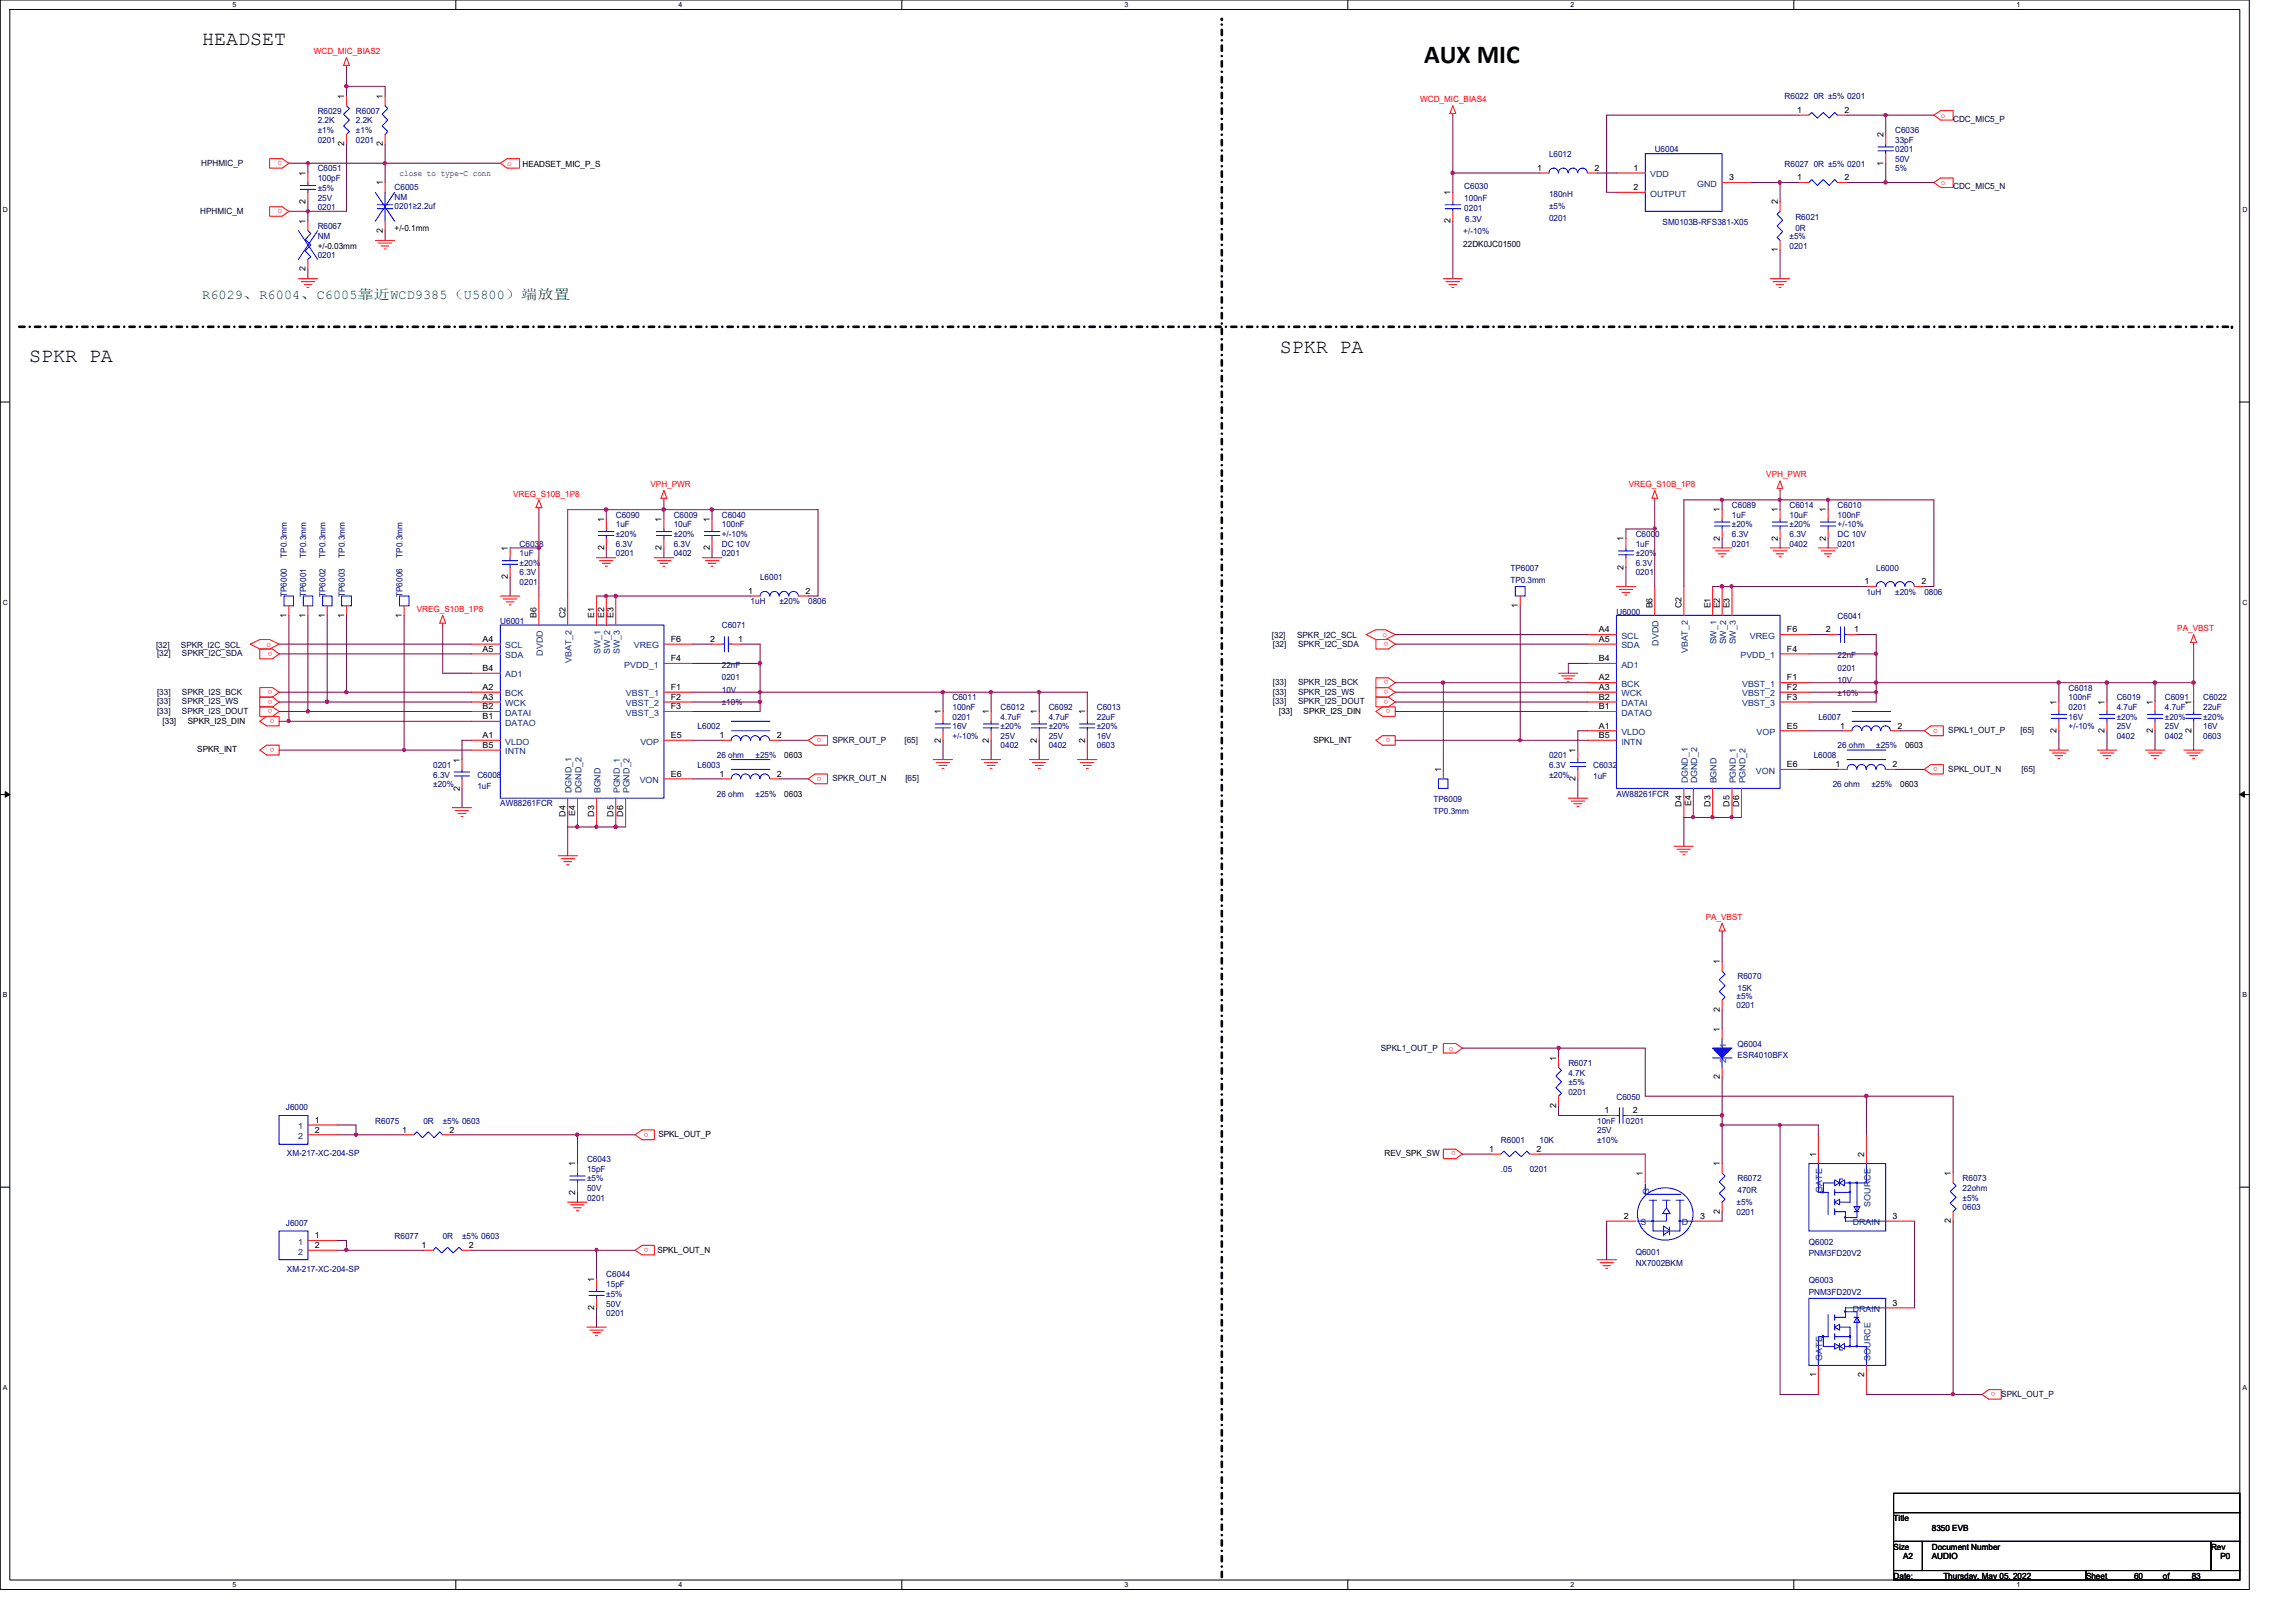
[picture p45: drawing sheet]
<svg xmlns="http://www.w3.org/2000/svg" width="297mm" height="210mm" viewBox="0 0 297 210" stroke-linecap="round" stroke-linejoin="round" font-family="sans-serif">
<defs><g id="words">
<text font-size="3.3" x="184.2" y="8.1">AUX MIC</text>
<g font-size="2.6">
<text x="26.2" y="5.8">HEADSET</text>
<text x="3.8" y="46.9">SPKR PA</text>
<text x="165.6" y="45.6">SPKR PA</text>
</g>
<text font-size="1.7" fill="#008000" x="26.2" y="38.7">R6029、R6004、C6005靠靠WCD9385（U5800）输端端</text>
<g font-size="1.1" fill="#f00">
<text x="40.6" y="7">WCD_MIC_BIAS2</text>
<text x="183.7" y="13.3">WCD_MIC_BIAS4</text>
<text x="251.1" y="15.2">o</text>
<text x="36.5" y="20.8" transform="rotate(180 36.5 20.8)">o</text>
<text x="65.6" y="21.5">o</text>
<text x="251.1" y="24">o</text>
<text x="36.5" y="27.1" transform="rotate(180 36.5 27.1)">o</text>
<text x="66.4" y="64.3">VREG_S10B_1P8</text>
<text x="84.2" y="63">VPH_PWR</text>
<text x="210.7" y="63">VREG_S10B_1P8</text>
<text x="228.5" y="61.8">VPH_PWR</text>
<text x="34.5" y="83.7">o</text>
<text x="53.9" y="79.2">VREG_S10B_1P8</text>
<text x="178.9" y="82.4">o</text>
<text x="179.6" y="83.1" transform="rotate(180 179.6 83.1)">o</text>
<text x="281.7" y="81.7">PA_VBST</text>
<text x="35.3" y="84.3" transform="rotate(180 35.3 84.3)">o</text>
<text x="35.3" y="89.3" transform="rotate(180 35.3 89.3)">o</text>
<text x="179.6" y="88.1" transform="rotate(180 179.6 88.1)">o</text>
<text x="179.6" y="89.3" transform="rotate(180 179.6 89.3)">o</text>
<text x="35.3" y="90.6" transform="rotate(180 35.3 90.6)">o</text>
<text x="35.3" y="91.8" transform="rotate(180 35.3 91.8)">o</text>
<text x="35.5" y="93" transform="rotate(180 35.5 93)">o</text>
<text x="106.3" y="95.5" transform="rotate(180 106.3 95.5)">o</text>
<text x="179.6" y="90.6" transform="rotate(180 179.6 90.6)">o</text>
<text x="179.9" y="91.8" transform="rotate(180 179.9 91.8)">o</text>
<text x="179.9" y="95.5" transform="rotate(180 179.9 95.5)">o</text>
<text x="250.7" y="94.3" transform="rotate(180 250.7 94.3)">o</text>
<text x="35.5" y="96.8" transform="rotate(180 35.5 96.8)">o</text>
<text x="106.3" y="100.5" transform="rotate(180 106.3 100.5)">o</text>
<text x="250.7" y="99.2" transform="rotate(180 250.7 99.2)">o</text>
<text x="220.7" y="119">PA_VBST</text>
<text x="187.4" y="136">o</text>
<text x="83.9" y="146.6" transform="rotate(180 83.9 146.6)">o</text>
<text x="188.3" y="149" transform="rotate(180 188.3 149)">o</text>
<text x="83.9" y="161.5" transform="rotate(180 83.9 161.5)">o</text>
<text x="258.1" y="180.1" transform="rotate(180 258.1 180.1)">o</text>
</g>
<g font-size="1.1" fill="#000080">
<text x="41.1" y="14.7">R6029</text>
<text x="41.1" y="16">2.2K</text>
<text x="41.1" y="17.2">±1%</text>
<text x="46.1" y="14.7">R6007</text>
<text x="46.1" y="16">2.2K</text>
<text x="46.1" y="17.2">±1%</text>
<text x="230.9" y="12.9">R6022 0R ±5% 0201</text>
<text x="245.2" y="17.2">C6036</text>
<text x="41.1" y="22.2">C6051</text>
<text x="41.1" y="23.5">100pF</text>
<text x="41.1" y="18.5">0201</text>
<text x="46.1" y="18.5">0201</text>
<text x="200.4" y="20.3">L6012</text>
<text x="214.1" y="19.7">U6004</text>
<text x="230.9" y="21.6">R6027 0R ±5% 0201</text>
<text x="245.2" y="18.5">33pF</text>
<text x="245.2" y="19.7">0201</text>
<text x="245.2" y="21">50V</text>
<text x="245.2" y="22.2">5%</text>
<text x="41.1" y="29.7">R6067</text>
<text x="41.1" y="27.2">0201</text>
<text x="41.1" y="26">25V</text>
<text x="41.1" y="24.7">±5%</text>
<text x="51.1" y="24.6">C6005</text>
<text x="51.1" y="25.8">NM</text>
<text x="51.1" y="27.1">0201≥2.2uf</text>
<text x="189.4" y="24.4">C6030</text>
<text x="189.4" y="26">100nF</text>
<text x="189.4" y="27.3">0201</text>
<text x="189.6" y="28.8">6.3V</text>
<text x="200.4" y="25.4">180nH</text>
<text x="200.4" y="27.1">±5%</text>
<text x="200.4" y="28.7">0201</text>
<text x="215.1" y="29.2">SM0103B-RFS381-X05</text>
<text x="232.3" y="28.4">R6021</text>
<text x="232.3" y="29.9">0R</text>
<text x="41.1" y="30.9">NM</text>
<text x="41.1" y="33.4">0201</text>
<text x="189.3" y="30.3">+/-10%</text>
<text x="231.5" y="30.9">±5%</text>
<text x="231.5" y="32.2">0201</text>
<text x="224.1" y="65.7">C6089</text>
<text x="231.5" y="65.7">C6014</text>
<text x="237.7" y="65.7">C6010</text>
<text x="67.2" y="70.7">C6038</text>
<text x="67.2" y="72">1uF</text>
<text x="79.7" y="67">C6090</text>
<text x="79.7" y="68.2">1uF</text>
<text x="79.7" y="72">0201</text>
<text x="79.7" y="70.7">6.3V</text>
<text x="79.7" y="69.5">±20%</text>
<text x="87.2" y="67">C6009</text>
<text x="87.2" y="68.2">10uF</text>
<text x="87.2" y="72">0402</text>
<text x="87.2" y="70.7">6.3V</text>
<text x="87.2" y="69.5">±20%</text>
<text x="93.4" y="67">C6040</text>
<text x="93.4" y="68.2">100nF</text>
<text x="93.4" y="72">0201</text>
<text x="93.4" y="70.7">DC 10V</text>
<text x="93.4" y="69.5">+/-10%</text>
<text x="211.6" y="69.5">C6000</text>
<text x="211.6" y="70.7">1uF</text>
<text x="211.6" y="72">±20%</text>
<text x="224.1" y="67">1uF</text>
<text x="224.1" y="70.7">0201</text>
<text x="224.1" y="69.5">6.3V</text>
<text x="224.1" y="68.2">±20%</text>
<text x="231.5" y="67">10uF</text>
<text x="231.5" y="70.7">0402</text>
<text x="231.5" y="69.5">6.3V</text>
<text x="231.5" y="68.2">±20%</text>
<text x="237.7" y="67">100nF</text>
<text x="237.7" y="70.7">0201</text>
<text x="237.7" y="69.5">DC 10V</text>
<text x="237.7" y="68.2">+/-10%</text>
<text x="37.1" y="77.3" transform="rotate(-90 37.1 77.3)">TP6000</text>
<text x="37.1" y="72.2" transform="rotate(-90 37.1 72.2)">TP0.3mm</text>
<text x="39.6" y="77.3" transform="rotate(-90 39.6 77.3)">TP6001</text>
<text x="39.6" y="72.2" transform="rotate(-90 39.6 72.2)">TP0.3mm</text>
<text x="42.1" y="77.3" transform="rotate(-90 42.1 77.3)">TP6002</text>
<text x="42.1" y="72.2" transform="rotate(-90 42.1 72.2)">TP0.3mm</text>
<text x="44.6" y="77.3" transform="rotate(-90 44.6 77.3)">TP6003</text>
<text x="44.6" y="72.2" transform="rotate(-90 44.6 72.2)">TP0.3mm</text>
<text x="52.1" y="77.3" transform="rotate(-90 52.1 77.3)">TP6006</text>
<text x="52.1" y="72.2" transform="rotate(-90 52.1 72.2)">TP0.3mm</text>
<text x="67.2" y="75.7">0201</text>
<text x="67.2" y="74.5">6.3V</text>
<text x="67.2" y="73.2">±20%</text>
<text x="98.3" y="75.1">L6001</text>
<text x="195.4" y="74">TP6007</text>
<text x="195.4" y="75.5">TP0.3mm</text>
<text x="211.6" y="74.5">0201</text>
<text x="211.6" y="73.2">6.3V</text>
<text x="241.5" y="77">1uH</text>
<text x="242.7" y="73.9">L6000</text>
<text x="245.2" y="77">±20%</text>
<text x="249" y="77">0806</text>
<text x="64.7" y="80.8">U6001</text>
<text x="93.4" y="81.3">C6071</text>
<text x="97.1" y="78.2">1uH</text>
<text x="100.8" y="78.2">±20%</text>
<text x="104.6" y="78.2">0806</text>
<text x="209.1" y="79.6">U6000</text>
<text x="237.7" y="80.1">C6041</text>
<text x="93.4" y="86.4">22nF</text>
<text x="93.4" y="88.1">0201</text>
<text x="93.4" y="89.7">10V</text>
<text x="237.7" y="85.2">22nF</text>
<text x="237.7" y="86.8">0201</text>
<text x="237.7" y="88.4">10V</text>
<text x="267.6" y="89.4">C6018</text>
<text x="90.3" y="94.4">L6002</text>
<text x="93.4" y="91.3">±10%</text>
<text x="123.2" y="90.6">C6011</text>
<text x="123.2" y="91.9">100nF</text>
<text x="123.2" y="93.1">0201</text>
<text x="123.2" y="94.4">16V</text>
<text x="123.2" y="95.6">+/-10%</text>
<text x="129.5" y="91.9">C6012</text>
<text x="129.5" y="93.1">4.7uF</text>
<text x="129.5" y="95.6">25V</text>
<text x="129.5" y="94.4">±20%</text>
<text x="135.7" y="91.9">C6092</text>
<text x="135.7" y="93.1">4.7uF</text>
<text x="135.7" y="95.6">25V</text>
<text x="135.7" y="94.4">±20%</text>
<text x="141.9" y="91.9">C6013</text>
<text x="141.9" y="93.1">22uF</text>
<text x="141.9" y="95.6">16V</text>
<text x="141.9" y="94.4">±20%</text>
<text x="235.2" y="93.1">L6007</text>
<text x="237.7" y="90">±10%</text>
<text x="267.6" y="90.6">100nF</text>
<text x="267.6" y="91.9">0201</text>
<text x="267.6" y="93.1">16V</text>
<text x="267.6" y="94.4">+/-10%</text>
<text x="273.9" y="90.6">C6019</text>
<text x="273.9" y="91.9">4.7uF</text>
<text x="273.9" y="95.6">0402</text>
<text x="273.9" y="94.4">25V</text>
<text x="273.9" y="93.1">±20%</text>
<text x="280.1" y="90.6">C6091</text>
<text x="280.1" y="91.9">4.7uF</text>
<text x="280.1" y="95.6">0402</text>
<text x="280.1" y="94.4">25V</text>
<text x="280.1" y="93.1">±20%</text>
<text x="285" y="90.6">C6022</text>
<text x="285" y="91.9">22uF</text>
<text x="285" y="95.6">0603</text>
<text x="285" y="94.4">16V</text>
<text x="285" y="93.1">±20%</text>
<text x="56" y="99.4">0201</text>
<text x="56" y="100.6">6.3V</text>
<text x="56" y="101.9">±20%</text>
<text x="61.8" y="100.6">C6008</text>
<text x="90.3" y="99.4">L6003</text>
<text x="92.7" y="98.1">26 ohm</text>
<text x="97.7" y="98.1">±25%</text>
<text x="129.5" y="96.9">0402</text>
<text x="135.7" y="96.9">0402</text>
<text x="141.9" y="96.9">0603</text>
<text x="200.4" y="98.1">0201</text>
<text x="200.4" y="99.4">6.3V</text>
<text x="200.4" y="100.6">±20%</text>
<text x="206.1" y="99.4">C6032</text>
<text x="206.1" y="100.8">1uF</text>
<text x="234.7" y="98.1">L6008</text>
<text x="237.1" y="101.9">26 ohm</text>
<text x="237.7" y="96.9">26 ohm</text>
<text x="242.1" y="101.9">±25%</text>
<text x="242.7" y="96.9">±25%</text>
<text x="61.8" y="102.1">1uF</text>
<text x="64.7" y="104.4">AW88261FCR</text>
<text x="92.7" y="103.1">26 ohm</text>
<text x="97.7" y="103.1">±25%</text>
<text x="185.5" y="103.8">TP6009</text>
<text x="185.5" y="105.3">TP0.3mm</text>
<text x="209.1" y="103.1">AW88261FCR</text>
<text x="224.7" y="129.2">±5%</text>
<text x="224.7" y="130.5">0201</text>
<text x="224.8" y="126.7">R6070</text>
<text x="224.8" y="128.2">15K</text>
<text x="202.9" y="138">R6071</text>
<text x="224.8" y="135.5">Q6004</text>
<text x="224.8" y="136.9">ESR4010BFX</text>
<text x="37" y="143.7">J6000</text>
<text x="202.9" y="139.2">4.7K</text>
<text x="202.9" y="140.4">±5%</text>
<text x="202.9" y="141.7">0201</text>
<text x="209.1" y="142.3">C6050</text>
<text x="37.1" y="149.6">XM-217-XC-204-SP</text>
<text x="48.6" y="145.4">R6075</text>
<text x="54.8" y="145.4">0R</text>
<text x="57.3" y="145.4">±5% 0603</text>
<text x="194.2" y="147.9">R6001</text>
<text x="199.2" y="147.9">10K</text>
<text x="206.6" y="145.4">10nF</text>
<text x="206.6" y="146.6">25V</text>
<text x="206.6" y="147.9">±10%</text>
<text x="210.4" y="145.4">0201</text>
<text x="75.9" y="150.4">C6043</text>
<text x="75.9" y="151.6">15pF</text>
<text x="75.9" y="155.4">0201</text>
<text x="75.9" y="154.1">50V</text>
<text x="75.9" y="152.9">±5%</text>
<text x="194.2" y="151.6">.05</text>
<text x="197.9" y="151.6">0201</text>
<text x="224.7" y="156">±5%</text>
<text x="224.8" y="152.9">R6072</text>
<text x="224.8" y="154.4">470R</text>
<text x="253.9" y="152.9">R6073</text>
<text x="253.9" y="154.1">22ohm</text>
<text x="253.9" y="155.4">±5%</text>
<text x="37" y="158.6">J6007</text>
<text x="51.1" y="160.4">R6077</text>
<text x="57.3" y="160.4">0R</text>
<text x="59.8" y="160.4">±5% 0603</text>
<text x="224.7" y="157.2">0201</text>
<text x="234" y="161.1">Q6002</text>
<text x="253.9" y="156.6">0603</text>
<text x="37.1" y="164.6">XM-217-XC-204-SP</text>
<text x="78.4" y="165.3">C6044</text>
<text x="78.4" y="166.6">15pF</text>
<text x="78.4" y="167.8">±5%</text>
<text x="211.6" y="163.8">NX7002BKM</text>
<text x="211.6" y="162.3">Q6001</text>
<text x="234" y="166.1">Q6003</text>
<text x="234" y="167.6">PNM3FD20V2</text>
<text x="234" y="162.6">PNM3FD20V2</text>
<text x="78.4" y="170.3">0201</text>
<text x="78.4" y="169.1">50V</text>
</g>
<g font-size="1.1">
<text x="44.5" y="12.8" transform="rotate(-90 44.5 12.8)">1</text>
<text x="49.5" y="12.8" transform="rotate(-90 49.5 12.8)">1</text>
<text x="232.5" y="14.6">1</text>
<text x="238.6" y="14.6">2</text>
<text x="243.7" y="17.8" transform="rotate(-90 243.7 17.8)">2</text>
<text x="39.5" y="22.7" transform="rotate(-90 39.5 22.7)">1</text>
<text x="44.5" y="18.9" transform="rotate(-90 44.5 18.9)">2</text>
<text x="49.5" y="18.9" transform="rotate(-90 49.5 18.9)">2</text>
<text x="51.7" y="22.8">close to type-C conn</text>
<text x="67.6" y="21.6">HEADSET_MIC_P_S</text>
<text x="198.9" y="22.1">1</text>
<text x="206.3" y="22.1">2</text>
<text x="211.3" y="22.1">1</text>
<text x="223.7" y="23.3">3</text>
<text x="232.5" y="23.3">1</text>
<text x="238.6" y="23.3">2</text>
<text x="243.7" y="21.4" transform="rotate(-90 243.7 21.4)">1</text>
<text x="39.5" y="29" transform="rotate(-90 39.5 29)">1</text>
<text x="39.5" y="26.4" transform="rotate(-90 39.5 26.4)">2</text>
<text x="49.5" y="24" transform="rotate(-90 49.5 24)">1</text>
<text x="51.1" y="29.9">+/-0.1mm</text>
<text x="187.7" y="28.9" transform="rotate(-90 187.7 28.9)">2</text>
<text x="187.7" y="25.2" transform="rotate(-90 187.7 25.2)">1</text>
<text x="211.3" y="24.6">2</text>
<text x="230" y="26.5" transform="rotate(-90 230 26.5)">2</text>
<text x="39.5" y="35.1" transform="rotate(-90 39.5 35.1)">2</text>
<text x="41.1" y="32.2">+/-0.03mm</text>
<text x="49.5" y="30.1" transform="rotate(-90 49.5 30.1)">2</text>
<text x="189.3" y="31.9">22DK0JC01500</text>
<text x="230" y="32.6" transform="rotate(-90 230 32.6)">1</text>
<text x="65.7" y="71.3" transform="rotate(-90 65.7 71.3)">1</text>
<text x="78.1" y="71.2" transform="rotate(-90 78.1 71.2)">2</text>
<text x="78.1" y="67.6" transform="rotate(-90 78.1 67.6)">1</text>
<text x="85.6" y="71.2" transform="rotate(-90 85.6 71.2)">2</text>
<text x="85.6" y="67.6" transform="rotate(-90 85.6 67.6)">1</text>
<text x="91.8" y="71.2" transform="rotate(-90 91.8 71.2)">2</text>
<text x="91.8" y="67.6" transform="rotate(-90 91.8 67.6)">1</text>
<text x="210.1" y="70" transform="rotate(-90 210.1 70)">1</text>
<text x="222.5" y="70" transform="rotate(-90 222.5 70)">2</text>
<text x="222.5" y="66.3" transform="rotate(-90 222.5 66.3)">1</text>
<text x="230" y="70" transform="rotate(-90 230 70)">2</text>
<text x="230" y="66.3" transform="rotate(-90 230 66.3)">1</text>
<text x="236.2" y="70" transform="rotate(-90 236.2 70)">2</text>
<text x="236.2" y="66.3" transform="rotate(-90 236.2 66.3)">1</text>
<text x="65.7" y="74.9" transform="rotate(-90 65.7 74.9)">2</text>
<text x="96.8" y="76.8">1</text>
<text x="104.2" y="76.8">2</text>
<text x="210.1" y="73.7" transform="rotate(-90 210.1 73.7)">2</text>
<text x="241.2" y="75.6">1</text>
<text x="248.6" y="75.6">2</text>
<text x="37.1" y="79.9" transform="rotate(-90 37.1 79.9)">1</text>
<text x="39.5" y="79.9" transform="rotate(-90 39.5 79.9)">1</text>
<text x="42" y="79.9" transform="rotate(-90 42 79.9)">1</text>
<text x="44.5" y="79.9" transform="rotate(-90 44.5 79.9)">1</text>
<text x="52" y="79.9" transform="rotate(-90 52 79.9)">1</text>
<text x="62.4" y="83.1">A4</text>
<text x="69.4" y="80" transform="rotate(-90 69.4 80)">B6</text>
<text x="73.1" y="80" transform="rotate(-90 73.1 80)">C2</text>
<text x="76.9" y="80" transform="rotate(-90 76.9 80)">E1</text>
<text x="78.1" y="80" transform="rotate(-90 78.1 80)">E2</text>
<text x="79.4" y="80" transform="rotate(-90 79.4 80)">E3</text>
<text x="86.8" y="83.1">F6</text>
<text x="91.9" y="83.1">2</text>
<text x="95.5" y="83.1">1</text>
<text x="196.4" y="78.7" transform="rotate(-90 196.4 78.7)">1</text>
<text x="206.8" y="81.8">A4</text>
<text x="206.8" y="83.1">A5</text>
<text x="213.8" y="78.7" transform="rotate(-90 213.8 78.7)">B6</text>
<text x="217.5" y="78.7" transform="rotate(-90 217.5 78.7)">C2</text>
<text x="221.3" y="78.7" transform="rotate(-90 221.3 78.7)">E1</text>
<text x="222.5" y="78.7" transform="rotate(-90 222.5 78.7)">E2</text>
<text x="223.8" y="78.7" transform="rotate(-90 223.8 78.7)">E3</text>
<text x="231.2" y="81.8">F6</text>
<text x="236.2" y="81.8">2</text>
<text x="239.9" y="81.8">1</text>
<text x="62.4" y="89.3">A2</text>
<text x="62.4" y="84.3">A5</text>
<text x="62.4" y="86.8">B4</text>
<text x="86.8" y="89.3">F1</text>
<text x="86.8" y="85.6">F4</text>
<text x="206.8" y="88.1">A2</text>
<text x="206.8" y="89.3">A3</text>
<text x="206.8" y="85.6">B4</text>
<text x="231.2" y="88.1">F1</text>
<text x="231.2" y="89.3">F2</text>
<text x="231.2" y="84.3">F4</text>
<text x="21" y="93.6">[33]</text>
<text x="24.3" y="93.6">SPKR_I2S_DIN</text>
<text x="62.4" y="95.5">A1</text>
<text x="62.4" y="90.6">A3</text>
<text x="62.4" y="93">B1</text>
<text x="62.4" y="91.8">B2</text>
<text x="86.8" y="90.6">F2</text>
<text x="86.8" y="91.8">F3</text>
<text x="86.8" y="95.5">E5</text>
<text x="93.1" y="95.5">1</text>
<text x="100.5" y="95.5">2</text>
<text x="121.7" y="92.5" transform="rotate(-90 121.7 92.5)">1</text>
<text x="127.9" y="92.5" transform="rotate(-90 127.9 92.5)">1</text>
<text x="134.2" y="92.5" transform="rotate(-90 134.2 92.5)">1</text>
<text x="140.4" y="92.5" transform="rotate(-90 140.4 92.5)">1</text>
<text x="165.4" y="92.4">[33]</text>
<text x="168.7" y="92.4">SPKR_I2S_DIN</text>
<text x="206.8" y="94.3">A1</text>
<text x="206.8" y="91.8">B1</text>
<text x="206.8" y="90.6">B2</text>
<text x="206.8" y="95.5">B5</text>
<text x="231.2" y="90.6">F3</text>
<text x="231.2" y="94.3">E5</text>
<text x="238.1" y="94.3">1</text>
<text x="245.5" y="94.3">2</text>
<text x="266.1" y="94.9" transform="rotate(-90 266.1 94.9)">2</text>
<text x="266.1" y="91.2" transform="rotate(-90 266.1 91.2)">1</text>
<text x="272.3" y="94.9" transform="rotate(-90 272.3 94.9)">2</text>
<text x="272.3" y="91.2" transform="rotate(-90 272.3 91.2)">1</text>
<text x="278.5" y="94.9" transform="rotate(-90 278.5 94.9)">2</text>
<text x="278.5" y="91.2" transform="rotate(-90 278.5 91.2)">1</text>
<text x="283.5" y="94.9" transform="rotate(-90 283.5 94.9)">2</text>
<text x="283.5" y="91.2" transform="rotate(-90 283.5 91.2)">1</text>
<text x="25.5" y="97.4">SPKR_INT</text>
<text x="59.5" y="98.7" transform="rotate(-90 59.5 98.7)">1</text>
<text x="62.4" y="96.8">B5</text>
<text x="86.8" y="100.5">E6</text>
<text x="93.1" y="100.5">1</text>
<text x="100.5" y="100.5">2</text>
<text x="101.5" y="98.1">0603</text>
<text x="121.7" y="96.1" transform="rotate(-90 121.7 96.1)">2</text>
<text x="127.9" y="96.1" transform="rotate(-90 127.9 96.1)">2</text>
<text x="134.2" y="96.1" transform="rotate(-90 134.2 96.1)">2</text>
<text x="140.4" y="96.1" transform="rotate(-90 140.4 96.1)">2</text>
<text x="169.9" y="96.1">SPKL_INT</text>
<text x="186.4" y="99.9" transform="rotate(-90 186.4 99.9)">1</text>
<text x="203.8" y="101.1" transform="rotate(-90 203.8 101.1)">2</text>
<text x="203.8" y="97.4" transform="rotate(-90 203.8 97.4)">1</text>
<text x="231.2" y="99.3">E6</text>
<text x="237.4" y="99.3">1</text>
<text x="244.9" y="99.3">2</text>
<text x="245.8" y="101.9">0603</text>
<text x="246.5" y="96.9">0603</text>
<text x="59.5" y="102.3" transform="rotate(-90 59.5 102.3)">2</text>
<text x="73.1" y="105.7" transform="rotate(-90 73.1 105.7)">D4</text>
<text x="74.4" y="105.6" transform="rotate(-90 74.4 105.6)">E4</text>
<text x="76.9" y="105.7" transform="rotate(-90 76.9 105.7)">D3</text>
<text x="79.4" y="105.7" transform="rotate(-90 79.4 105.7)">D5</text>
<text x="80.6" y="105.7" transform="rotate(-90 80.6 105.7)">D6</text>
<text x="101.5" y="103.1">0603</text>
<text x="217.5" y="104.4" transform="rotate(-90 217.5 104.4)">D4</text>
<text x="218.8" y="104.3" transform="rotate(-90 218.8 104.3)">E4</text>
<text x="221.3" y="104.4" transform="rotate(-90 221.3 104.4)">D3</text>
<text x="223.8" y="104.4" transform="rotate(-90 223.8 104.4)">D5</text>
<text x="225" y="104.4" transform="rotate(-90 225 104.4)">D6</text>
<text x="222.5" y="124.8" transform="rotate(-90 222.5 124.8)">1</text>
<text x="222.5" y="130.9" transform="rotate(-90 222.5 130.9)">2</text>
<text x="201.3" y="137.2" transform="rotate(-90 201.3 137.2)">1</text>
<text x="222.5" y="133.5" transform="rotate(-90 222.5 133.5)">1</text>
<text x="201.3" y="143.4" transform="rotate(-90 201.3 143.4)">2</text>
<text x="222.5" y="139.7" transform="rotate(-90 222.5 139.7)">2</text>
<text x="40.7" y="145.3">1</text>
<text x="40.7" y="146.6">2</text>
<text x="52" y="146.6">1</text>
<text x="58.2" y="146.6">2</text>
<text x="85.2" y="147.2">SPKL_OUT_P</text>
<text x="179.1" y="149.6">REV_SPK_SW</text>
<text x="192.7" y="149.1">1</text>
<text x="198.8" y="149.1">2</text>
<text x="207.6" y="144.1">1</text>
<text x="211.2" y="144.1">2</text>
<text x="234.9" y="149.7" transform="rotate(-90 234.9 149.7)">1</text>
<text x="241.2" y="149.7" transform="rotate(-90 241.2 149.7)">2</text>
<text x="74.4" y="154.6" transform="rotate(-90 74.4 154.6)">2</text>
<text x="74.4" y="150.9" transform="rotate(-90 74.4 150.9)">1</text>
<text x="212.6" y="152.2" transform="rotate(-90 212.6 152.2)">1</text>
<text x="222.5" y="150.9" transform="rotate(-90 222.5 150.9)">1</text>
<text x="252.4" y="152.2" transform="rotate(-90 252.4 152.2)">1</text>
<text x="40.7" y="160.2">1</text>
<text x="40.7" y="161.5">2</text>
<text x="54.5" y="161.5">1</text>
<text x="60.7" y="161.5">2</text>
<text x="210.1" y="157.7">2</text>
<text x="220" y="157.7">3</text>
<text x="222.5" y="157.1" transform="rotate(-90 222.5 157.1)">2</text>
<text x="244.9" y="157.7">3</text>
<text x="252.4" y="158.3" transform="rotate(-90 252.4 158.3)">2</text>
<text x="76.9" y="165.9" transform="rotate(-90 76.9 165.9)">1</text>
<text x="85" y="162.1">SPKL_OUT_N</text>
<text x="76.9" y="169.5" transform="rotate(-90 76.9 169.5)">2</text>
<text x="244.9" y="169">3</text>
<text x="234.9" y="178.2" transform="rotate(-90 234.9 178.2)">1</text>
<text x="241.2" y="178.2" transform="rotate(-90 241.2 178.2)">2</text>
<text x="245" y="196.8">Title</text>
<text x="245" y="200.5">Size</text>
<text x="246.2" y="201.8">A2</text>
<text x="249.9" y="200.5">Document Number</text>
<text x="249.9" y="201.8">AUDIO</text>
<text x="249.9" y="198.1">8350 EVB</text>
<text x="286" y="200.5">Rev</text>
<text x="287.3" y="201.8">P0</text>
<text x="245" y="204.3">Date:</text>
<text x="251.4" y="204.3">Thursday, May 05, 2022</text>
<text x="269.9" y="204.3">Sheet</text>
<text x="276.1" y="204.3">60</text>
<text x="279.8" y="204.3">of</text>
<text x="283.5" y="204.3">83</text>
</g>
<g font-size="1.1" fill="#000040">
<text x="252.7" y="15.7">CDC_MIC5_P</text>
<text x="26" y="21.5">HPHMIC_P</text>
<text x="25.9" y="27.7">HPHMIC_M</text>
<text x="252.7" y="24.4">CDC_MIC5_N</text>
<text x="20.2" y="83.8">[32]</text>
<text x="23.4" y="83.8">SPKR_I2C_SCL</text>
<text x="164.5" y="82.5">[32]</text>
<text x="164.7" y="83.7">[32]</text>
<text x="167.8" y="82.5">SPKR_I2C_SCL</text>
<text x="167.9" y="83.7">SPKR_I2C_SDA</text>
<text x="20.3" y="84.9">[32]</text>
<text x="20.3" y="89.9">[33]</text>
<text x="23.5" y="84.9">SPKR_I2C_SDA</text>
<text x="23.5" y="89.9">SPKR_I2S_BCK</text>
<text x="164.7" y="88.6">[33]</text>
<text x="164.7" y="89.9">[33]</text>
<text x="167.9" y="88.6">SPKR_I2S_BCK</text>
<text x="167.9" y="89.9">SPKR_I2S_WS</text>
<text x="20.3" y="91.1">[33]</text>
<text x="20.3" y="92.4">[33]</text>
<text x="23.5" y="91.1">SPKR_I2S_WS</text>
<text x="23.5" y="92.4">SPKR_I2S_DOUT</text>
<text x="164.7" y="91.1">[33]</text>
<text x="167.9" y="91.1">SPKR_I2S_DOUT</text>
<text x="252" y="94.9">SPKL1_OUT_P</text>
<text x="261.4" y="94.9">[65]</text>
<text x="107.7" y="96.1">SPKR_OUT_P</text>
<text x="107.7" y="101.1">SPKR_OUT_N</text>
<text x="117" y="96.1">[65]</text>
<text x="117.1" y="101.1">[65]</text>
<text x="252" y="99.9">SPKL_OUT_N</text>
<text x="261.5" y="99.9">[65]</text>
<text x="178.6" y="136">SPKL1_OUT_P</text>
<text x="258.9" y="180.8">SPKL_OUT_P</text>
</g>
<g font-size="1.1" fill="#004080">
<text x="213.5" y="22.9">VDD</text>
<text x="213.5" y="25.4">OUTPUT</text>
<text x="219.6" y="24.2">GND</text>
<text x="65.4" y="83.9">SCL</text>
<text x="82" y="83.9">VREG</text>
<text x="209.8" y="82.7">SCL</text>
<text x="209.8" y="83.9">SDA</text>
<text x="214.6" y="83.6" transform="rotate(-90 214.6 83.6)">DVDD</text>
<text x="222.1" y="83.4" transform="rotate(-90 222.1 83.4)">SW_1</text>
<text x="223.3" y="83.4" transform="rotate(-90 223.3 83.4)">SW_2</text>
<text x="224.6" y="83.4" transform="rotate(-90 224.6 83.4)">SW_3</text>
<text x="226.4" y="82.7">VREG</text>
<text x="65.4" y="85.2">SDA</text>
<text x="65.4" y="87.7">AD1</text>
<text x="70.2" y="84.8" transform="rotate(-90 70.2 84.8)">DVDD</text>
<text x="74" y="85.8" transform="rotate(-90 74 85.8)">VBAT_2</text>
<text x="77.7" y="84.7" transform="rotate(-90 77.7 84.7)">SW_1</text>
<text x="78.9" y="84.7" transform="rotate(-90 78.9 84.7)">SW_2</text>
<text x="80.2" y="84.7" transform="rotate(-90 80.2 84.7)">SW_3</text>
<text x="80.8" y="86.4">PVDD_1</text>
<text x="209.8" y="88.9">BCK</text>
<text x="209.8" y="86.4">AD1</text>
<text x="218.4" y="84.5" transform="rotate(-90 218.4 84.5)">VBAT_2</text>
<text x="225.2" y="85.2">PVDD_1</text>
<text x="225.4" y="88.9">VBST_1</text>
<text x="65.4" y="90.1">BCK</text>
<text x="65.4" y="91.4">WCK</text>
<text x="65.4" y="93.9">DATAO</text>
<text x="65.4" y="92.6">DATAI</text>
<text x="81" y="90.1">VBST_1</text>
<text x="81" y="91.4">VBST_2</text>
<text x="81" y="92.6">VBST_3</text>
<text x="209.8" y="95.1">VLDO</text>
<text x="209.8" y="90.1">WCK</text>
<text x="209.8" y="92.6">DATAO</text>
<text x="209.8" y="91.4">DATAI</text>
<text x="225.4" y="90.1">VBST_2</text>
<text x="225.4" y="91.4">VBST_3</text>
<text x="227.2" y="95.1">VOP</text>
<text x="65.4" y="96.4">VLDO</text>
<text x="65.4" y="97.6">INTN</text>
<text x="82.8" y="101.3">VON</text>
<text x="82.8" y="96.4">VOP</text>
<text x="209.8" y="96.4">INTN</text>
<text x="218.4" y="101.4" transform="rotate(-90 218.4 101.4)">DGND_1</text>
<text x="219.6" y="101.4" transform="rotate(-90 219.6 101.4)">DGND_2</text>
<text x="222.1" y="101.4" transform="rotate(-90 222.1 101.4)">BGND</text>
<text x="224.6" y="101.4" transform="rotate(-90 224.6 101.4)">PGND_1</text>
<text x="225.8" y="101.4" transform="rotate(-90 225.8 101.4)">PGND_2</text>
<text x="227.2" y="100.1">VON</text>
<text x="74" y="102.7" transform="rotate(-90 74 102.7)">DGND_1</text>
<text x="75.2" y="102.7" transform="rotate(-90 75.2 102.7)">DGND_2</text>
<text x="77.7" y="102.7" transform="rotate(-90 77.7 102.7)">BGND</text>
<text x="80.2" y="102.7" transform="rotate(-90 80.2 102.7)">PGND_1</text>
<text x="81.4" y="102.7" transform="rotate(-90 81.4 102.7)">PGND_2</text>
<text x="223.3" y="137.5" transform="rotate(-90 223.3 137.5)">2</text>
<text x="223.3" y="135.7" transform="rotate(-90 223.3 135.7)">1</text>
<text x="38.6" y="146.1">1</text>
<text x="38.6" y="147.4">2</text>
<text x="213.4" y="154.6" transform="rotate(-90 213.4 154.6)">G</text>
<text x="235.8" y="154.3" transform="rotate(-90 235.8 154.3)">GATE</text>
<text x="38.6" y="161.1">1</text>
<text x="212.3" y="158.6">S</text>
<text x="217.6" y="158.6">D</text>
<text x="239.7" y="158.6">DRAIN</text>
<text x="242" y="156.2" transform="rotate(-90 242 156.2)">SOURCE</text>
<text x="38.6" y="162.3">2</text>
<text x="239.7" y="169.8">DRAIN</text>
<text x="235.8" y="176.1" transform="rotate(-90 235.8 176.1)">GATE</text>
<text x="242" y="176.1" transform="rotate(-90 242 176.1)">SOURCE</text>
</g>
<g font-size=".9">
<text x="30.1" y=".9">5</text>
<text x="87.8" y=".9">4</text>
<text x="145.5" y=".9">3</text>
<text x="203.2" y=".9">2</text>
<text x="260.9" y=".9">1</text>
<text x=".4" y="27.4">D</text>
<text x="290.1" y="27.4">D</text>
<text x=".4" y="78.2">C</text>
<text x="290.1" y="78.2">C</text>
<text x=".4" y="129">B</text>
<text x="290.1" y="129">B</text>
<text x=".4" y="179.8">A</text>
<text x="290.1" y="179.8">A</text>
<text x="30.1" y="205.4">5</text>
<text x="87.8" y="205.4">4</text>
<text x="145.5" y="205.4">3</text>
<text x="203.2" y="205.4">2</text>
<text x="260.9" y="205.4">1</text>
</g>
</g></defs>
<path d="M0 0h291v205.7h-291zM1.3 1.2h288.5v203.3h-288.5z" fill="none" stroke="#000" stroke-width=".13"/>
<g fill="#fff">
<path d="M30.1 .1h.5v1h-.5z"/>
<path d="M30.1 204.6h.5v1h-.5z"/>
</g>
<path d="M59 0v1.2M59 204.5v1.2" fill="none" stroke="#000" stroke-width=".13"/>
<g fill="#fff">
<path d="M87.8 .1h.5v1h-.5z"/>
<path d="M87.8 204.6h.5v1h-.5z"/>
</g>
<path d="M116.7 0v1.2M116.7 204.5v1.2" fill="none" stroke="#000" stroke-width=".13"/>
<g fill="#fff">
<path d="M145.5 .1h.5v1h-.5z"/>
<path d="M145.5 204.6h.5v1h-.5z"/>
</g>
<path d="M174.4 0v1.2M174.4 204.5v1.2" fill="none" stroke="#000" stroke-width=".13"/>
<g fill="#fff">
<path d="M203.2 .1h.5v1h-.5z"/>
<path d="M203.2 204.6h.5v1h-.5z"/>
</g>
<path d="M232.1 0v1.2M232.1 204.5v1.2" fill="none" stroke="#000" stroke-width=".13"/>
<g fill="#fff">
<path d="M260.9 .1h.5v1h-.5z"/>
<path d="M260.9 204.6h.5v1h-.5z"/>
<path d="M.4 26.6h.6v1h-.6z"/>
<path d="M290.1 26.6h.6v1h-.6z"/>
<path d="M.4 77.4h.6v1h-.6z"/>
<path d="M290.1 77.4h.6v1h-.6z"/>
</g>
<path d="M0 52h1.3M289.8 52h1.2" fill="none" stroke="#000" stroke-width=".13"/>
<g fill="#fff">
<path d="M.4 128.2h.6v1h-.6z"/>
<path d="M290.1 128.2h.6v1h-.6z"/>
</g>
<path d="M0 102.8h1.3M.7 102.4l.6 .4-.6 .4zM289.8 102.8h1.2M289.8 102.8l.6-.4v.8z" fill="none" stroke="#000" stroke-width=".13"/>
<path d="M.7 102.4l.6 .4-.6 .4zM289.8 102.8l.6-.4v.8z" fill="#000"/>
<g fill="#fff">
<path d="M.4 179h.5v1h-.5z"/>
<path d="M290.1 179h.6v1h-.6z"/>
</g>
<path d="M0 153.6h1.3M289.8 153.6h1.2M245 193.3h44.8v2.4h-44.8zM245 195.7h44.8v3.8h-44.8zM245 199.5h3.7v3.7h-3.7zM248.7 199.5h37.3v3.7h-37.3zM286 199.5h3.8v3.7h-3.8zM245 203.2h24.9v1.3h-24.9zM269.9 203.2h19.9v1.3h-19.9z" fill="none" stroke="#000" stroke-width=".13"/>
<path d="M2.5 42.3h286.3M158.1 204.1v-201.6" fill="none" stroke="#000" stroke-width=".34" stroke-dasharray=".7 .7 0 .7"/>
<g fill="#000" stroke-dasharray=".7 .7 0 .7">
<circle cx="158.1" cy="2.5" r=".17"/>
<circle cx="288.8" cy="42.3" r=".17"/>
</g>
<g fill="none" stroke="#f00" stroke-width=".13">
<path d="M44.8 8.5v.2M44.8 7.5l.4 1h-.8zM49.8 12.4v1.3M49.8 17.4v1.3M188 13.7l.3 1h-.7zM188 14.7v.2M232.7 14.9h1.3M237.7 14.9h1.3M244 19.9v1.2M244 17.4v1.3M250.2 14.9l.9-.6h1.6v1.2h-1.6zM34.9 20.5h1.6l.9 .6-.9 .7h-1.6z"/>
<path d="M34.9 26.8h1.6l.9 .5-.9 .7h-1.6zM38.6 36.1h2.5M39 36.4h1.7M39.4 36.8h.9M39.7 37.2h.3M48.6 31.1h2.5M48.9 31.5h1.8M49.3 31.8h1M49.7 32.2h.2M64.7 21.1l.9-.6h1.6v1.3h-1.6zM186.7 36.1h2.5M187.1 36.4h1.7"/>
<path d="M187.4 36.8h1.1M187.8 37.2h.3M199.2 22.4h1.2M205.4 22.4h1.2M229 36.1h2.5M229.4 36.4h1.7M229.8 36.8h1M230.2 37.2h.2M230.3 31.1v1.2M230.3 26.1v1.2M232.7 23.6h1.3M237.7 23.6h1.3"/>
<path d="M250.2 23.6l.9-.6h1.6v1.3h-1.6zM39.8 78.4v1.2M42.3 78.4v1.2M57.3 79.6l.4 1h-.8zM64.7 77.1h2.5M65.1 77.5h1.7M65.5 77.9h1M65.9 78.3h.2M69.7 65.7v.3M69.7 64.7l.4 1h-.8zM77.2 72.2h2.5M77.6 72.6h1.7"/>
<path d="M77.9 72.9h1M78.3 73.3h.3M84.7 72.2h2.5M85 72.6h1.8M85.4 72.9h1M85.8 73.3h.2M85.9 63.5l.4 1h-.8zM85.9 64.5v.2M90.9 72.2h2.5M91.3 72.6h1.7M91.6 72.9h1M92 73.3h.2"/>
<path d="M209.1 75.9h2.5M209.5 76.3h1.7M209.8 76.7h1.1M210.2 77h.3M210.4 69.7v1.2M210.4 72.2v1.2M214.1 64.5v.2M214.1 75.9v3.7M214.1 63.5l.4 1h-.8zM217.8 75.9v3.7M221.6 70.9h2.5M221.6 75.9v3.7"/>
<path d="M222 71.3h1.7M222.3 71.7h1M222.7 72.1h.2M222.8 75.9v3.7M224.1 75.9v3.7M229 70.9h2.5M229.4 71.3h1.7M229.8 71.7h1M230.2 72.1h.2M230.3 62.2l.3 1h-.7zM230.3 63.2v.3M230.3 66v1.2"/>
<path d="M230.3 68.5v1.2M235.2 70.9h2.5M235.6 71.3h1.8M236 71.7h1M236.4 72.1h.2M32.4 83.4l1.2-.6h1.3l1.2 .6-1.2 .6h-1.3zM33.6 93.3l.9-.6h1.6v1.2h-1.6zM33.6 97.1l.9-.7h1.6v1.3h-1.6zM33.6 84h1.7l.8 .6-.8 .7h-1.7zM33.6 89h1.7l.8 .6-.8 .6h-1.7zM33.6 91.5h1.7l.8 .6-.8 .6h-1.7zM35.3 90.2h-1.7v1.3h1.7"/>
<path d="M35.3 90.2l.8 .6-.8 .7M57.3 80.6v.3M93.4 95.8h1.2M99.6 95.8h1.2M104.6 95.8l.8-.6h1.7v1.2h-1.7zM120.7 98.3h2.5M121.1 98.7h1.7M121.5 99.1h1M121.9 99.4h.2M127 98.3h2.5M127.3 98.7h1.8M127.7 99.1h1"/>
<path d="M128.1 99.4h.3M128.2 92.1v1.2M128.2 94.6v1.2M133.2 98.3h2.5M133.6 98.7h1.7M133.9 99.1h1.1M134.3 99.4h.3M139.4 98.3h2.5M139.8 98.7h1.7M140.2 99.1h1M140.5 99.4h.3M176.7 82.1l1.3-.6h1.2l1.3 .6-1.3 .7h-1.2z"/>
<path d="M178 82.8h1.6l.9 .6-.9 .6h-1.6zM178 87.7h1.6l.9 .6-.9 .7h-1.6zM178 90.2h1.6l.9 .6-.9 .7h-1.6zM178 92.1l.9-.6h1.6v1.2h-1.6zM178 95.8l.9-.6h1.6v1.2h-1.6zM179.6 89l.9 .6-.9 .6M179.6 89h-1.6v1.2h1.6M186.7 99.6v1.2M201.6 87.1h2.5M202 87.5h1.7M202.4 87.8h1M202.8 88.2h.2"/>
<path d="M204.1 97.1v1.2M204.1 99.6v1.2M205.4 94.6h3.7M205.4 88.3h3.7M205.4 89.6h3.7M205.4 82.1h3.7M205.4 83.4h3.7M205.4 92.1h3.7M205.4 90.8h3.7M205.4 85.9h3.7M205.4 95.8h3.7M230.3 94.6h3.7"/>
<path d="M230.3 99.6h3.7M230.3 88.3h3.7M230.3 89.6h3.7M230.3 90.8h3.7M230.3 84.6h3.7M230.3 82.1h3.7M236.5 82.1h1.2M237.7 99.6h1.3M239 82.1h1.2M244 99.6h1.2M249 94.6l.8-.7h1.6v1.3h-1.6zM249 99.6l.8-.7h1.6v1.3h-1.6z"/>
<path d="M265.1 97.1h2.5M265.5 97.5h1.7M265.8 97.8h1.1M266.2 98.2h.3M271.4 97.1h2.5M271.7 97.5h1.8M272.1 97.8h1M272.5 98.2h.2M272.6 90.8v1.3M272.6 93.3v1.3M277.6 97.1h2.5M278 97.5h1.7"/>
<path d="M278.3 97.8h1M278.7 98.2h.2M278.8 90.8v1.3M278.8 93.3v1.3M282.5 97.1h2.5M282.9 97.5h1.7M283.3 97.8h1M283.7 98.2h.2M283.8 83.1v.3M283.8 82.1l.4 1h-.8zM58.5 104.5h2.5M58.9 104.9h1.7"/>
<path d="M59.3 105.3h1M59.6 105.7h.3M72.2 110.7h2.5M72.6 111.1h1.7M72.9 111.5h1.1M73.3 111.9h.3M93.4 100.8h1.2M99.6 100.8h1.2M104.6 100.8l.8-.6h1.7v1.2h-1.7zM202.9 103.3h2.5M203.3 103.7h1.7M203.6 104h1"/>
<path d="M204 104.4h.3M216.6 109.5h2.5M217 109.9h1.7M217.3 110.2h1M217.7 110.6h.3M217.8 102v3.8M219.1 102v3.8M221.6 102v3.8M222.8 119.5l.4 1h-.8zM224.1 102v3.8M225.3 102v3.8M186.7 135h1.6l.9 .6-.9 .7h-1.6z"/>
<path d="M222.8 120.5v.2M73.4 155.6h2.5M73.8 155.9h1.8M74.2 156.3h1M74.6 156.7h.2M82.2 146.9l.9-.7h1.6v1.3h-1.6zM186.7 148.7h1.6l.9 .7-.9 .5h-1.6zM193 149.4h1.2M197.9 149.4h1.3M54.8 161.8h1.2M59.8 161.8h1.2M75.9 171.7h2.5"/>
<path d="M76.3 172.1h1.8M76.7 172.5h1M77 172.8h.3M82.2 161.8l.9-.6h1.6v1.2h-1.6zM206.6 163h2.5M207 163.4h1.7M207.4 163.8h1M207.7 164.1h.3M256.4 180.5l.9-.7h1.6v1.3h-1.6z"/>
</g>
<g fill="none" stroke="#00f" stroke-width=".13">
<path d="M49.8 13.7l.4 .4-.8 .7 .8 .7-.8 .8 .8 .7-.4 .4M234 14.9l.4-.3 .7 .7 .8-.7 .7 .7 .8-.7 .3 .3M242.9 19.5h2.1M242.9 19h2.1M244 19.5v.4M244 18.7v.3M201.6 22.4a.59 .59 0 0 0-.6-.6 .59 .59 0 0 0-.6 .6M202.9 22.4a.61 .61 0 0 0-.7-.6 .61 .61 0 0 0-.6 .6M204.1 22.4a.59 .59 0 0 0-.6-.6 .59 .59 0 0 0-.6 .6M205.4 22.4a.61 .61 0 0 0-.7-.6 .61 .61 0 0 0-.6 .6M230.3 27.3l-.4 .4 .7 .8-.7 .8 .7 .7-.7 .7 .4 .4M234 23.6l.4-.4 .7 .8 .8-.8 .7 .8 .8-.8 .3 .4"/>
<path d="M39.2 77.1h1.3v1.3h-1.3zM41.7 77.1h1.3v1.3h-1.3zM209.1 79.6h21.2v22.4h-21.2zM209.4 71.3h2M209.4 71.8h2M210.4 70.9v.4M210.4 71.8v.4M229.3 67.6h2M229.3 68.1h2M230.3 67.2v.4M230.3 68.1v.4M94.6 94.6h5"/>
<path d="M94.6 93.3h5M94.6 99.6h5M94.6 98.3h5M95.8 95.8a.59 .59 0 0 0-.6-.6 .59 .59 0 0 0-.6 .6M97.1 95.8a.61 .61 0 0 0-.6-.6 .61 .61 0 0 0-.7 .6M98.3 95.8a.59 .59 0 0 0-.6-.6 .59 .59 0 0 0-.6 .6M99.6 95.8a.61 .61 0 0 0-.6-.6 .61 .61 0 0 0-.7 .6M127.2 93.7h2M127.2 94.2h2M128.2 93.3v.4M128.2 94.2v.4M203.2 98.7h1.9"/>
<path d="M203.2 99.2h1.9M204.1 98.3v.4M204.1 99.2v.4M237.7 82.1h.4M238.1 81.1v2M238.6 81.1v2M238.6 82.1h.4M239 98.3h5M239 97.1h5M240.2 99.5a.59 .59 0 0 0-.6-.6 .59 .59 0 0 0-.6 .6v.1M241.4 99.5a.57 .57 0 0 0-.6-.6 .57 .57 0 0 0-.6 .7M242.7 99.5a.59 .59 0 0 0-.6-.6 .59 .59 0 0 0-.6 .6v.1"/>
<path d="M243.9 99.5a.57 .57 0 0 0-.6-.6 .57 .57 0 0 0-.6 .7M271.6 92.5h2M271.6 93h2M272.6 92.1v.4M272.6 93v.3M277.8 92.5h2M277.8 93h2M278.8 92.1v.4M278.8 93v.3M95.8 100.8a.59 .59 0 0 0-.6-.6 .59 .59 0 0 0-.6 .6M97.1 100.8a.61 .61 0 0 0-.7-.6 .61 .61 0 0 0-.6 .6M98.3 100.8a.59 .59 0 0 0-.6-.6 .59 .59 0 0 0-.6 .6"/>
<path d="M99.6 100.8a.61 .61 0 0 0-.7-.6 .61 .61 0 0 0-.6 .6M186.1 100.8h1.2v1.2h-1.2zM194.2 149.4l.4-.4 .7 .7 .7-.7 .8 .7 .7-.7 .4 .4M212.8 153.7v.7M212.8 154.3v.3h4.7M212.8 153.2v.6M212.9 154.7a3.6 3.6 0 0 1 3.8-.8 3.6 3.6 0 0 1 2.3 3.2 3.6 3.6 0 0 1-3.6 3.4 3.6 3.6 0 0 1-3.6-3.4 3.3 3.3 0 0 1 1.1-2.4zM213.4 155.3h.9M215.1 155.3h1M215.6 156.3l.5 .8h-1zM215.6 155.3v1M215.6 157.1v.9h-3.8"/>
<path d="M216 159.2l-.8-.5v1.2M216 159.3l-.8 .5M216 158.8v1M216.8 155.3h1M217.3 155.3v4h-3.4v-4M217.3 158h1.8M56 161.8l.4-.4 .7 .7 .8-.7 .7 .7 .8-.7 .4 .4"/>
</g>
<path d="M217.2 157.9h.2v.2h-.2z" fill-rule="evenodd" fill="#00f"/>
<path d="M217.2 157.9h.2v.2h-.2z" fill="none" stroke="#00f" stroke-width=".13"/>
<path d="M213.7 157.9l.2 .1-.1 .1z" fill-rule="evenodd" fill="#00f"/>
<g fill="none" stroke="#00f" stroke-width=".13">
<path d="M212.8 19.9h10v7.4h-10zM48.6 24.9l2.5 3.7M48.8 26.5h2M48.8 27h2M49.8 24.9v1.6M49.8 27v1.6M51.1 24.9l-2.5 3.7M44.2 77.1h1.3v1.3h-1.3zM51.7 77.1h1.2v1.3h-1.2zM65 72.6h2M65 73h2M66 72.2v.4"/>
<path d="M66 73v.4M84.9 68.8h2M84.9 69.3h2M85.9 68.5v.3M85.9 69.3v.4M99.6 77.1a.61 .61 0 0 0-.6-.6 .61 .61 0 0 0-.7 .6M100.8 77.1a.59 .59 0 0 0-.6-.6 .59 .59 0 0 0-.6 .6M102 77.1a.59 .59 0 0 0-.6-.6 .59 .59 0 0 0-.6 .6M103.3 77.1a.61 .61 0 0 0-.6-.6 .61 .61 0 0 0-.6 .6M221.8 67.6h2M221.8 68.1h2M222.8 67.2v.4"/>
<path d="M222.8 68.1v.4M58.8 99.9h1.9M59.8 99.6v.3M64.7 80.9h21.2v22.4h-21.2zM133.4 93.7h2M133.4 94.2h2M134.4 93.3v.4M134.4 94.2v.4M139.7 93.7h1.9M139.7 94.2h1.9M140.7 93.3v.4M140.7 94.2v.4"/>
<path d="M282.8 92.5h2M282.8 93h2M283.8 92.1v.4M283.8 93v.3M58.8 100.4h1.9M59.8 100.4v.4M36.1 159.3h3.7v3.7h-3.7zM53.5 146.9l.4-.4 .7 .7 .8-.7 .8 .7 .7-.7 .4 .4M209.1 144.4h.4M209.5 143.3v2.1M210 143.3v2.1M210 144.4h.4"/>
<path d="M213.7 157.9l.2 .1-.1 .1zM236.5 170.1v2.9M237.4 172.6v.8M237.4 170.1v.8M237.4 171.4v.7M237.4 170.5h1.4M238 171.7h1.3v2.5M238 171.4l-.6 .3 .6 .4M240.2 170.5v3.7M240.2 170.5l.4 .6h-.7z"/>
</g>
<g fill="none" stroke="#f00" stroke-width=".13">
<path d="M49.8 23.6v1.3M49.8 28.6v1.2M209.1 22.4h3.7M209.1 24.9h3.7M222.8 23.6h3.7M44.8 78.4v1.2M52.3 78.4v1.2M66 70.9v1.3M66 73.4v1.3M69.7 77.1v3.8M73.4 77.1v3.8M77.2 77.1v3.8"/>
<path d="M78.4 77.1v3.8M79.7 77.1v3.8M85.9 67.2v1.3M85.9 69.7v1.2M97.1 77.1h1.2M103.3 77.1h1.3M222.8 66v1.2M222.8 68.5v1.2M59.8 98.3v1.3M61 95.8h3.7M61 89.6h3.7M61 90.8h3.7"/>
<path d="M61 83.4h3.7M61 84.6h3.7M61 93.3h3.7M61 92.1h3.7M61 87.1h3.7M61 97.1h3.7M85.9 95.8h3.7M85.9 89.6h3.7M85.9 90.8h3.7M85.9 92.1h3.7M85.9 85.9h3.7M85.9 83.4h3.7"/>
<path d="M134.4 92.1v1.2M134.4 94.6v1.2M140.7 92.1v1.2M140.7 94.6v1.2M283.8 90.8v1.3M283.8 93.3v1.3M59.8 100.8v1.2M73.4 103.3v3.7M74.7 103.3v3.7M77.2 103.3v3.7M79.7 103.3v3.7M80.9 103.3v3.7"/>
<path d="M85.9 100.8h3.7M52.3 146.9h1.2M57.3 146.9h1.2M207.9 158h3.7M207.9 144.4h1.2M210.4 144.4h1.2M212.8 149.4v3.7M219.1 158h3.7M39.8 160.5h3.8M39.8 161.8h3.8"/>
</g>
<path d="M240.1 174.1h.2v.2h-.2z" fill-rule="evenodd" fill="#00f"/>
<path d="M235.2 173h1.3M238 171.4v.7M238.8 169.2v1.3M240.1 174.1h.2v.2h-.2z" fill="none" stroke="#00f" stroke-width=".13"/>
<path d="M238.6 169.7h.2l-.1 .1z" fill-rule="evenodd" fill="#00f"/>
<path d="M235.9 173v1.2h1.5M237.4 173.9l.6 .3-.6 .4zM238 174.2l.6-.3v.7zM238 173.9v.8h.4M238.6 174.2h2.9M238.6 169.7h.2l-.1 .1zM238.8 169.8h1.4v.7M239.9 170.5h.6" fill="none" stroke="#00f" stroke-width=".13"/>
<path d="M239.2 174.1h.2v.2h-.2z" fill-rule="evenodd" fill="#00f"/>
<path d="M237.4 173h1.9M239.2 174.1h.2v.2h-.2z" fill="none" stroke="#00f" stroke-width=".13"/>
<path d="M239.2 172.9h.2v.1h-.2z" fill-rule="evenodd" fill="#00f"/>
<path d="M239.2 172.9h.2v.1h-.2z" fill="none" stroke="#00f" stroke-width=".13"/>
<path d="M235.8 172.9h.1v.1h-.1z" fill-rule="evenodd" fill="#00f"/>
<g fill="none" stroke="#00f" stroke-width=".13">
<path d="M44.8 13.7l.4 .4-.8 .7 .8 .7-.8 .8 .8 .7-.4 .4M38.6 29.8l2.5 3.8M38.9 24h1.9M38.9 24.5h1.9M39.8 29.8l.4 .4-.7 .8 .7 .7-.7 .8 .7 .7-.4 .4M39.8 23.6v.4M39.8 24.5v.4M41.1 29.8l-2.5 3.8M36.7 77.1h1.3v1.3h-1.3zM77.4 68.8h2M77.4 69.3h2M78.4 68.5v.3"/>
<path d="M78.4 69.3v.4M196 75.9h1.3v1.2h-1.3zM235.5 67.6h2M235.5 68.1h2M236.5 67.2v.4M236.5 68.1v.4M93.4 83.4h.3M93.7 82.4v2M94.2 82.4v2M94.2 83.4h.4M121 93.7h2M121 94.2h2"/>
<path d="M122 93.3v.4M122 94.2v.4M201.6 138.1l.4 .4-.7 .7 .7 .8-.7 .8 .7 .7-.4 .4M221.6 136.9h2.5M222.8 134.4v1.2M222.8 136.9v1.2M36.1 144.4h3.7v3.7h-3.7zM73.7 152.2h2M73.7 152.7h2M74.7 151.8v.4M74.7 152.7v.4M222.8 151.8l.4 .4-.8 .8 .8 .7-.8 .7 .8 .8-.4 .4"/>
<path d="M252.7 153.1l.4 .4-.8 .7 .8 .7-.8 .8 .8 .7-.4 .4M234 168h10v8.7h-10zM235.2 173v3.7M235.8 172.9h.1v.1h-.1zM238.8 169.2h5.2M241.5 174.2v2.5"/>
</g>
<g fill="none" stroke="#f00" stroke-width=".13">
<path d="M44.8 12.4v1.3M44.8 17.4v1.3M39.8 28.6v1.2M39.8 33.6v1.2M39.8 22.4v1.2M39.8 24.9v1.2M37.4 78.4v1.2M78.4 67.2v1.3M78.4 69.7v1.2M196.7 77.1v1.3M236.5 66v1.2M236.5 68.5v1.2"/>
<path d="M92.1 83.4h1.3M94.6 83.4h1.2M122 92.1v1.2M122 94.6v1.2M201.6 136.9v1.2M39.8 145.6h3.8M39.8 146.9h3.8M74.7 150.6v1.2M74.7 153.1v1.2M201.6 141.9v1.2M222.8 150.6v1.2M222.8 155.6v1.2"/>
<path d="M252.7 151.8v1.3M252.7 156.8v1.2M235.2 176.7v3.8M241.5 176.7v3.8M244 169.2h3.7"/>
</g>
<path d="M221.6 135.6h2.5l-1.3 1.3z" fill="#00f"/>
<g fill="none" stroke="#00f" stroke-width=".13">
<path d="M186.9 26.5h2.1M186.9 27h2.1M188 26.1v.4M188 27v.3M91.1 68.8h2M91.1 69.3h2M92.1 68.5v.3M92.1 69.3v.4M243.9 75.9a.59 .59 0 0 0-.6-.6 .59 .59 0 0 0-.6 .6M245.1 75.9a.59 .59 0 0 0-.6-.6 .59 .59 0 0 0-.5 .6M246.4 75.9a.61 .61 0 0 0-.6-.6 .61 .61 0 0 0-.6 .6M247.6 75.9a.59 .59 0 0 0-.6-.6 .59 .59 0 0 0-.5 .6"/>
<path d="M239.6 93.3h5M239.6 92.1h5M240.8 94.5a.61 .61 0 0 0-.6-.6 .61 .61 0 0 0-.6 .7M242.1 94.5a.59 .59 0 0 0-.7-.6 .59 .59 0 0 0-.5 .7M243.3 94.5a.59 .59 0 0 0-.6-.6 .59 .59 0 0 0-.6 .7M244.6 94.5a.61 .61 0 0 0-.7-.6 .61 .61 0 0 0-.6 .7M265.4 92.5h2M265.4 93h2M266.4 92.1v.4M266.4 93v.3M221.6 135.6h2.5l-1.3 1.3zM222.8 125.7l.4 .4-.8 .7 .8 .8-.8 .7 .8 .7-.4 .4"/>
<path d="M236.5 154.3v2.9M237.4 153.9v.8M237.4 156.4v.8M237.4 155.2v.7M237.4 156.8h1.4M238 155.2l-.6 .4 .6 .3M239.3 153.1v2.5h-1.3M239.9 156.2h.7l-.4 .6zM240.2 153.1v3.7M76.2 167.1h2M76.2 167.6h2M77.2 166.8v.3"/>
<path d="M77.2 167.6v.4"/>
</g>
<g fill="none" stroke="#f00" stroke-width=".13">
<path d="M188 24.9v1.2M188 27.3v1.3M92.1 67.2v1.3M92.1 69.7v1.2M241.5 75.9h1.2M247.7 75.9h1.3M238.4 94.6h1.2M244.6 94.6h1.2M266.4 90.8v1.3M266.4 93.3v1.3M222.8 138.1v1.3M222.8 133.1v1.3"/>
<path d="M222.8 124.5v1.2M222.8 129.4v1.3M77.2 165.5v1.3M77.2 168v1.2"/>
</g>
<path d="M240.1 153h.2v.1h-.2z" fill-rule="evenodd" fill="#00f"/>
<path d="M235.2 154.3h1.3M238 155.2v.7M238.8 156.8v1.2M240.1 153h.2v.1h-.2z" fill="none" stroke="#00f" stroke-width=".13"/>
<path d="M238.6 157.5h.2l-.1 .1z" fill-rule="evenodd" fill="#00f"/>
<path d="M237.4 153.1h-1.5v1.2M237.4 152.7l.6 .4-.6 .4zM238 153.1l.6-.4v.8zM238.4 152.6h-.4v.9M238.6 153.1h2.9M238.6 157.5h.2l-.1 .1zM239.9 156.8h.6M240.2 156.8v.8h-1.4" fill="none" stroke="#00f" stroke-width=".13"/>
<path d="M239.2 153h.2v.1h-.2z" fill-rule="evenodd" fill="#00f"/>
<path d="M237.4 154.3h1.9M239.2 153h.2v.1h-.2z" fill="none" stroke="#00f" stroke-width=".13"/>
<path d="M239.2 154.2h.2v.1h-.2z" fill-rule="evenodd" fill="#00f"/>
<path d="M239.2 154.2h.2v.1h-.2z" fill="none" stroke="#00f" stroke-width=".13"/>
<path d="M235.8 154.2h.1v.1h-.1z" fill-rule="evenodd" fill="#00f"/>
<path d="M234 150.6h10v8.7h-10zM235.2 150.6v3.7M235.8 154.2h.1v.1h-.1zM238.8 158h5.2M241.5 150.6v2.5" fill="none" stroke="#00f" stroke-width=".13"/>
<path d="M235.2 146.9v3.7M241.5 146.9v3.7M244 158h3.7" fill="none" stroke="#f00" stroke-width=".13"/>
<path d="M44.8 8.7v2.5M44.8 18.7v8.6M49.8 21.1h14.9" fill="none" stroke="#800040" stroke-width=".13"/>
<path d="M49.6 21h.3l.1 .1-.1 .2h-.1h-.2z" fill-rule="evenodd" fill="#f0f"/>
<path d="M49.6 21h.3l.1 .1-.1 .2h-.1h-.2z" fill="none" stroke="#f0f" stroke-width=".13"/>
<path d="M37.4 27.3h2.4" fill="none" stroke="#800040" stroke-width=".13"/>
<path d="M39.7 27.2h.3v.1v.2l-.2 .1-.1-.1z" fill-rule="evenodd" fill="#f0f"/>
<path d="M39.7 27.2h.3v.1v.2l-.2 .1-.1-.1z" fill="none" stroke="#f0f" stroke-width=".13"/>
<path d="M44.8 12.4v-1.2h5v1.2" fill="none" stroke="#800040" stroke-width=".13"/>
<path d="M44.6 11h.4v.1v.2l-.2 .1-.2-.1z" fill-rule="evenodd" fill="#f0f"/>
<path d="M44.6 11h.4v.1v.2l-.2 .1-.2-.1z" fill="none" stroke="#f0f" stroke-width=".13"/>
<path d="M37.4 21.1h2.4" fill="none" stroke="#800040" stroke-width=".13"/>
<path d="M39.7 21h.3v.1v.2h-.2h-.1z" fill-rule="evenodd" fill="#f0f"/>
<path d="M39.7 21h.3v.1v.2h-.2h-.1z" fill="none" stroke="#f0f" stroke-width=".13"/>
<path d="M49.8 18.7v4.9M188 14.9v7.5M232.7 14.9h-24.8v10M239 14.9h5M244 14.9h6.2M244 14.9v2.5M49.8 29.8v1.3" fill="none" stroke="#800040" stroke-width=".13"/>
<path d="M243.8 14.7h.3l.1 .2-.1 .1-.2 .1-.1-.1z" fill-rule="evenodd" fill="#f0f"/>
<path d="M243.8 14.7h.3l.1 .2-.1 .1-.2 .1-.1-.1z" fill="none" stroke="#f0f" stroke-width=".13"/>
<path d="M244 21.1v2.5" fill="none" stroke="#800040" stroke-width=".13"/>
<path d="M243.8 23.4h.3l.1 .2-.1 .2h-.2h-.1z" fill-rule="evenodd" fill="#f0f"/>
<path d="M243.8 23.4h.3l.1 .2-.1 .2h-.2h-.1z" fill="none" stroke="#f0f" stroke-width=".13"/>
<path d="M199.2 22.4h-11.2v2.5" fill="none" stroke="#800040" stroke-width=".13"/>
<path d="M187.8 22.2h.3l.1 .2-.1 .1-.2 .1-.1-.1z" fill-rule="evenodd" fill="#f0f"/>
<path d="M187.8 22.2h.3l.1 .2-.1 .1-.2 .1-.1-.1z" fill="none" stroke="#f0f" stroke-width=".13"/>
<path d="M226.5 23.6h3.8" fill="none" stroke="#800040" stroke-width=".13"/>
<path d="M230.1 23.4h.3l.1 .2-.1 .2h-.2h-.1z" fill-rule="evenodd" fill="#f0f"/>
<path d="M230.1 23.4h.3l.1 .2-.1 .2h-.2h-.1z" fill="none" stroke="#f0f" stroke-width=".13"/>
<path d="M188 28.6v7.5M207.9 24.9h1.2M230.3 32.3v3.8M232.7 23.6h-2.4v2.5M239 23.6h11.2M43.6 145.6h2.5v1.3h-2.5" fill="none" stroke="#800040" stroke-width=".13"/>
<path d="M45.9 146.7h.3l.1 .1-.1 .2-.1 .1-.2-.1z" fill-rule="evenodd" fill="#f0f"/>
<path d="M45.9 146.7h.3l.1 .1-.1 .2-.1 .1-.2-.1z" fill="none" stroke="#f0f" stroke-width=".13"/>
<path d="M74.7 154.3v1.3M82.2 146.9h-7.5v3.7M43.6 160.5h1.2v1.3h-1.2" fill="none" stroke="#800040" stroke-width=".13"/>
<path d="M44.6 161.6h.4v.2v.1l-.2 .1-.2-.1z" fill-rule="evenodd" fill="#f0f"/>
<path d="M44.6 161.6h.4v.2v.1l-.2 .1-.2-.1z" fill="none" stroke="#f0f" stroke-width=".13"/>
<path d="M44.8 27.3h-5v1.3M206.6 22.4h2.5M189.2 135.6h12.4M222.8 120.7v3.8M222.8 130.7v2.4M77.2 169.2v2.5M82.2 161.8h-5v3.7" fill="none" stroke="#800040" stroke-width=".13"/>
<path d="M201.5 135.4h.3v.2v.2h-.2h-.1z" fill-rule="evenodd" fill="#f0f"/>
<path d="M201.5 135.4h.3v.2v.2h-.2h-.1z" fill="none" stroke="#f0f" stroke-width=".13"/>
<path d="M201.6 136.9v-1.3h11.2v6.3h28.7M222.8 139.4v5" fill="none" stroke="#800040" stroke-width=".13"/>
<path d="M241.3 141.7h.3l.1 .1-.1 .2-.2 .1-.1-.1z" fill-rule="evenodd" fill="#f0f"/>
<path d="M241.3 141.7h.3l.1 .1-.1 .2-.2 .1-.1-.1z" fill="none" stroke="#f0f" stroke-width=".13"/>
<path d="M201.6 143.1v1.3h6.3M230.3 145.6h-7.5v5M241.5 146.9v-5h11.2v9.9" fill="none" stroke="#800040" stroke-width=".13"/>
<path d="M222.6 145.4h.3l.1 .2-.1 .1-.1 .1-.2-.1z" fill-rule="evenodd" fill="#f0f"/>
<path d="M222.6 145.4h.3l.1 .2-.1 .1-.1 .1-.2-.1z" fill="none" stroke="#f0f" stroke-width=".13"/>
<path d="M230.3 145.6v34.9" fill="none" stroke="#800040" stroke-width=".13"/>
<path d="M230.1 145.4h.3l.1 .2-.1 .1-.2 .1-.1-.1z" fill-rule="evenodd" fill="#f0f"/>
<path d="M230.1 145.4h.3l.1 .2-.1 .1-.2 .1-.1-.1z" fill="none" stroke="#f0f" stroke-width=".13"/>
<path d="M189.2 149.4h3.8M199.2 149.4h13.6M207.9 158v5M222.8 156.8v1.2M230.3 145.6h4.9v1.3M247.7 158v11.2M252.7 158v22.5M230.3 180.5h4.9M241.5 180.5h11.2M252.7 180.5h3.7" fill="none" stroke="#800040" stroke-width=".13"/>
<path d="M252.5 180.3h.3l.1 .1-.1 .2h-.2h-.1z" fill-rule="evenodd" fill="#f0f"/>
<path d="M252.5 180.3h.3l.1 .1-.1 .2h-.2h-.1z" fill="none" stroke="#f0f" stroke-width=".13"/>
<path d="M211.6 144.4h11.2" fill="none" stroke="#800040" stroke-width=".13"/>
<path d="M222.6 144.2h.3l.1 .1-.1 .2-.1 .1-.2-.1z" fill-rule="evenodd" fill="#f0f"/>
<path d="M222.6 144.2h.3l.1 .1-.1 .2-.1 .1-.2-.1z" fill="none" stroke="#f0f" stroke-width=".13"/>
<path d="M46.1 146.9h6.2M58.5 146.9h16.2M222.8 144.4v1.2M44.8 161.8h10" fill="none" stroke="#800040" stroke-width=".13"/>
<path d="M74.5 146.7h.3l.1 .1-.1 .2-.1 .1-.2-.1z" fill-rule="evenodd" fill="#f0f"/>
<path d="M74.5 146.7h.3l.1 .1-.1 .2-.1 .1-.2-.1z" fill="none" stroke="#f0f" stroke-width=".13"/>
<path d="M61 161.8h16.2" fill="none" stroke="#800040" stroke-width=".13"/>
<path d="M77 161.6h.3l.1 .2-.1 .1-.1 .1-.2-.1z" fill-rule="evenodd" fill="#f0f"/>
<path d="M77 161.6h.3l.1 .2-.1 .1-.1 .1-.2-.1z" fill="none" stroke="#f0f" stroke-width=".13"/>
<path d="M39.8 26.1v1.2M39.8 34.8v1.3M49.8 21.1h-10v1.3M214.1 64.7v3.8M230.3 63.5v1.2" fill="none" stroke="#800040" stroke-width=".13"/>
<path d="M213.9 68.3h.3l.1 .1-.1 .1-.1 .1-.2-.1z" fill-rule="evenodd" fill="#f0f"/>
<path d="M213.9 68.3h.3l.1 .1-.1 .1-.1 .1-.2-.1z" fill="none" stroke="#f0f" stroke-width=".13"/>
<path d="M222.8 64.7h-5v11.2" fill="none" stroke="#800040" stroke-width=".13"/>
<path d="M222.6 64.5h.3l.1 .2-.1 .1-.1 .1-.2-.1z" fill-rule="evenodd" fill="#f0f"/>
<path d="M222.6 64.5h.3l.1 .2-.1 .1-.1 .1-.2-.1z" fill="none" stroke="#f0f" stroke-width=".13"/>
<path d="M230.3 64.7h6.2M230.3 64.7h-7.5v1.3M230.3 64.7v1.3" fill="none" stroke="#800040" stroke-width=".13"/>
<path d="M230.1 64.5h.3l.1 .2-.1 .1-.2 .1-.1-.1z" fill-rule="evenodd" fill="#f0f"/>
<path d="M230.1 64.5h.3l.1 .2-.1 .1-.2 .1-.1-.1z" fill="none" stroke="#f0f" stroke-width=".13"/>
<path d="M250.2 64.7h-13.7v1.3" fill="none" stroke="#800040" stroke-width=".13"/>
<path d="M236.3 64.5h.3l.1 .2-.1 .1-.1 .1-.2-.1z" fill-rule="evenodd" fill="#f0f"/>
<path d="M236.3 64.5h.3l.1 .2-.1 .1-.1 .1-.2-.1z" fill="none" stroke="#f0f" stroke-width=".13"/>
<path d="M210.4 68.5h3.7v7.4M210.4 73.4v2.5M221.6 75.9h2.5M222.8 69.7v1.2M230.3 69.7v1.2M236.5 69.7v1.2M250.2 64.7v11.2" fill="none" stroke="#800040" stroke-width=".13"/>
<path d="M222.6 75.7h.3l.1 .2-.1 .1-.1 .1-.2-.1z" fill-rule="evenodd" fill="#f0f"/>
<path d="M222.6 75.7h.3l.1 .2-.1 .1-.1 .1-.2-.1z" fill="none" stroke="#f0f" stroke-width=".13"/>
<path d="M224.1 75.9h17.4" fill="none" stroke="#800040" stroke-width=".13"/>
<path d="M223.9 75.7h.3v.2v.1l-.2 .1-.1-.1z" fill-rule="evenodd" fill="#f0f"/>
<path d="M223.9 75.7h.3v.2v.1l-.2 .1-.1-.1z" fill="none" stroke="#f0f" stroke-width=".13"/>
<path d="M196.7 78.4v17.4M249 75.9h1.2M180.5 82.1h24.9M180.5 83.4h24.9M234 82.1h2.5M240.2 82.1h2.5v2.5h-8.7" fill="none" stroke="#800040" stroke-width=".13"/>
<path d="M242.5 84.4h.3l.1 .2-.1 .2h-.1h-.2z" fill-rule="evenodd" fill="#f0f"/>
<path d="M242.5 84.4h.3l.1 .2-.1 .2h-.1h-.2z" fill="none" stroke="#f0f" stroke-width=".13"/>
<path d="M180.5 88.3h6.2M202.9 85.9h2.5M242.7 84.6v3.7" fill="none" stroke="#800040" stroke-width=".13"/>
<path d="M186.5 88.2h.3l.1 .1-.1 .2-.1 .1-.2-.1z" fill-rule="evenodd" fill="#f0f"/>
<path d="M186.5 88.2h.3l.1 .1-.1 .2-.1 .1-.2-.1z" fill="none" stroke="#f0f" stroke-width=".13"/>
<path d="M234 88.3h32.4" fill="none" stroke="#800040" stroke-width=".13"/>
<path d="M266.2 88.2h.3l.1 .1-.1 .2-.2 .1-.1-.1z" fill-rule="evenodd" fill="#f0f"/>
<path d="M266.2 88.2h.3l.1 .1-.1 .2-.2 .1-.1-.1z" fill="none" stroke="#f0f" stroke-width=".13"/>
<path d="M242.5 88.2h.3l.1 .1-.1 .2-.1 .1-.2-.1z" fill-rule="evenodd" fill="#f0f"/>
<path d="M242.5 88.2h.3l.1 .1-.1 .2-.1 .1-.2-.1z" fill="none" stroke="#f0f" stroke-width=".13"/>
<path d="M242.7 88.3v1.3M278.8 88.3h-12.4v2.5" fill="none" stroke="#800040" stroke-width=".13"/>
<path d="M272.4 88.2h.3l.1 .1-.1 .2-.2 .1-.1-.1z" fill-rule="evenodd" fill="#f0f"/>
<path d="M272.4 88.2h.3l.1 .1-.1 .2-.2 .1-.1-.1z" fill="none" stroke="#f0f" stroke-width=".13"/>
<path d="M278.6 88.2h.3l.1 .1-.1 .2-.1 .1-.2-.1z" fill-rule="evenodd" fill="#f0f"/>
<path d="M278.6 88.2h.3l.1 .1-.1 .2-.1 .1-.2-.1z" fill="none" stroke="#f0f" stroke-width=".13"/>
<path d="M272.6 88.3v2.5M283.8 88.3v2.5" fill="none" stroke="#800040" stroke-width=".13"/>
<path d="M283.6 88.2h.3l.1 .1-.1 .2-.1 .1-.2-.1z" fill-rule="evenodd" fill="#f0f"/>
<path d="M283.6 88.2h.3l.1 .1-.1 .2-.1 .1-.2-.1z" fill="none" stroke="#f0f" stroke-width=".13"/>
<path d="M180.5 89.6h24.9M234 89.6h8.7" fill="none" stroke="#800040" stroke-width=".13"/>
<path d="M242.5 89.4h.3l.1 .2-.1 .1-.1 .1-.2-.1z" fill-rule="evenodd" fill="#f0f"/>
<path d="M242.5 89.4h.3l.1 .2-.1 .1-.1 .1-.2-.1z" fill="none" stroke="#f0f" stroke-width=".13"/>
<path d="M180.5 95.8h16.2M180.5 90.8h24.9M180.5 92.1h24.9M205.4 94.6h-1.3v2.5M234 94.6h4.4M242.7 89.6v1.2h-8.7M266.4 94.6v2.5M272.6 94.6v2.5M283.8 94.6v2.5" fill="none" stroke="#800040" stroke-width=".13"/>
<path d="M196.5 95.6h.3l.1 .2-.1 .1-.2 .1-.1-.1z" fill-rule="evenodd" fill="#f0f"/>
<path d="M196.5 95.6h.3l.1 .2-.1 .1-.2 .1-.1-.1z" fill="none" stroke="#f0f" stroke-width=".13"/>
<path d="M196.7 95.8h8.7M234 99.6h3.7M221.6 105.8h-3.8v3.7" fill="none" stroke="#800040" stroke-width=".13"/>
<path d="M221.4 105.6h.3l.1 .1-.1 .2-.2 .1-.1-.1z" fill-rule="evenodd" fill="#f0f"/>
<path d="M221.4 105.6h.3l.1 .1-.1 .2-.2 .1-.1-.1z" fill="none" stroke="#f0f" stroke-width=".13"/>
<path d="M218.9 105.6h.3l.1 .1-.1 .2-.2 .1-.1-.1z" fill-rule="evenodd" fill="#f0f"/>
<path d="M218.9 105.6h.3l.1 .1-.1 .2-.2 .1-.1-.1z" fill="none" stroke="#f0f" stroke-width=".13"/>
<path d="M221.6 105.8h2.5" fill="none" stroke="#800040" stroke-width=".13"/>
<path d="M223.9 105.6h.3v.1v.2l-.2 .1-.1-.1z" fill-rule="evenodd" fill="#f0f"/>
<path d="M223.9 105.6h.3v.1v.2l-.2 .1-.1-.1z" fill="none" stroke="#f0f" stroke-width=".13"/>
<path d="M69.7 66v4.9M73.4 66h5M85.9 64.7v1.3M205.4 88.3h-18.7v11.3M283.8 83.4v4.9M224.1 105.8h1.2" fill="none" stroke="#800040" stroke-width=".13"/>
<path d="M78.2 65.8h.4l.1 .1-.1 .2-.2 .1-.2-.1z" fill-rule="evenodd" fill="#f0f"/>
<path d="M78.2 65.8h.4l.1 .1-.1 .2-.2 .1-.2-.1z" fill="none" stroke="#f0f" stroke-width=".13"/>
<path d="M73.4 66v11.1M85.9 66h6.2M85.9 66h-7.5v1.2M85.9 66v1.2" fill="none" stroke="#800040" stroke-width=".13"/>
<path d="M91.9 65.8h.3l.1 .1-.1 .2-.1 .1-.2-.1z" fill-rule="evenodd" fill="#f0f"/>
<path d="M91.9 65.8h.3l.1 .1-.1 .2-.1 .1-.2-.1z" fill="none" stroke="#f0f" stroke-width=".13"/>
<path d="M85.7 65.8h.3l.1 .1-.1 .2-.2 .1-.1-.1z" fill-rule="evenodd" fill="#f0f"/>
<path d="M85.7 65.8h.3l.1 .1-.1 .2-.2 .1-.1-.1z" fill="none" stroke="#f0f" stroke-width=".13"/>
<path d="M66 70.9h3.7v6.2M92.1 67.2v-1.2h13.7v11.1" fill="none" stroke="#800040" stroke-width=".13"/>
<path d="M69.5 70.8h.4v.1v.1l-.2 .1-.2-.1z" fill-rule="evenodd" fill="#f0f"/>
<path d="M69.5 70.8h.4v.1v.1l-.2 .1-.2-.1z" fill="none" stroke="#f0f" stroke-width=".13"/>
<path d="M66 74.7v2.4M77.2 77.1h1.2M78.4 70.9v1.3M85.9 70.9v1.3M92.1 70.9v1.3" fill="none" stroke="#800040" stroke-width=".13"/>
<path d="M78.2 77h.4l.1 .1-.1 .2h-.2h-.2z" fill-rule="evenodd" fill="#f0f"/>
<path d="M78.2 77h.4l.1 .1-.1 .2h-.2h-.2z" fill="none" stroke="#f0f" stroke-width=".13"/>
<path d="M78.4 77.1h18.7" fill="none" stroke="#800040" stroke-width=".13"/>
<path d="M79.5 77h.3l.1 .1-.1 .2h-.2h-.1z" fill-rule="evenodd" fill="#f0f"/>
<path d="M79.5 77h.3l.1 .1-.1 .2h-.2h-.1z" fill="none" stroke="#f0f" stroke-width=".13"/>
<path d="M52.3 79.6v17.5M104.6 77.1h1.2M36.1 83.4h24.9M36.1 84.6h24.9M89.6 83.4h2.5M95.8 83.4h2.5v2.5h-8.7" fill="none" stroke="#800040" stroke-width=".13"/>
<path d="M98.1 85.7h.4v.1v.2l-.2 .1-.2-.1z" fill-rule="evenodd" fill="#f0f"/>
<path d="M98.1 85.7h.4v.1v.2l-.2 .1-.2-.1z" fill="none" stroke="#f0f" stroke-width=".13"/>
<path d="M36.1 89.6h8.7M57.3 87.1h3.7M98.3 85.9v3.7" fill="none" stroke="#800040" stroke-width=".13"/>
<path d="M44.6 89.4h.4v.2v.1l-.2 .1-.2-.1z" fill-rule="evenodd" fill="#f0f"/>
<path d="M44.6 89.4h.4v.2v.1l-.2 .1-.2-.1z" fill="none" stroke="#f0f" stroke-width=".13"/>
<path d="M89.6 89.6h32.4" fill="none" stroke="#800040" stroke-width=".13"/>
<path d="M121.8 89.4h.3l.1 .2-.1 .1-.1 .1-.2-.1z" fill-rule="evenodd" fill="#f0f"/>
<path d="M121.8 89.4h.3l.1 .2-.1 .1-.1 .1-.2-.1z" fill="none" stroke="#f0f" stroke-width=".13"/>
<path d="M98.1 89.4h.4v.2v.1l-.2 .1-.2-.1z" fill-rule="evenodd" fill="#f0f"/>
<path d="M98.1 89.4h.4v.2v.1l-.2 .1-.2-.1z" fill="none" stroke="#f0f" stroke-width=".13"/>
<path d="M98.3 89.6v1.2M122 92.1v-2.5h6.2v2.5" fill="none" stroke="#800040" stroke-width=".13"/>
<path d="M128 89.4h.4v.2v.1l-.2 .1-.2-.1z" fill-rule="evenodd" fill="#f0f"/>
<path d="M128 89.4h.4v.2v.1l-.2 .1-.2-.1z" fill="none" stroke="#f0f" stroke-width=".13"/>
<path d="M36.1 90.8h6.2M128.2 89.6h6.2M140.7 89.6v2.5" fill="none" stroke="#800040" stroke-width=".13"/>
<path d="M42.1 90.7h.4v.1v.2l-.2 .1-.2-.1z" fill-rule="evenodd" fill="#f0f"/>
<path d="M42.1 90.7h.4v.1v.2l-.2 .1-.2-.1z" fill="none" stroke="#f0f" stroke-width=".13"/>
<path d="M89.6 90.8h8.7v1.3" fill="none" stroke="#800040" stroke-width=".13"/>
<path d="M98.1 90.7h.4v.1v.2l-.2 .1-.2-.1z" fill-rule="evenodd" fill="#f0f"/>
<path d="M98.1 90.7h.4v.1v.2l-.2 .1-.2-.1z" fill="none" stroke="#f0f" stroke-width=".13"/>
<path d="M36.1 92.1h3.7" fill="none" stroke="#800040" stroke-width=".13"/>
<path d="M39.7 91.9h.3v.1v.2l-.2 .1-.1-.1z" fill-rule="evenodd" fill="#f0f"/>
<path d="M39.7 91.9h.3v.1v.2l-.2 .1-.1-.1z" fill="none" stroke="#f0f" stroke-width=".13"/>
<path d="M36.1 93.3h1.3M36.1 97.1h16.2M61 95.8h-1.2v2.5M89.6 95.8h3.8M89.6 92.1h8.7M122 95.8v2.5M128.2 95.8v2.5M140.7 95.8v2.5" fill="none" stroke="#800040" stroke-width=".13"/>
<path d="M52.1 96.9h.3l.1 .1-.1 .2-.1 .1-.2-.1z" fill-rule="evenodd" fill="#f0f"/>
<path d="M52.1 96.9h.3l.1 .1-.1 .2-.1 .1-.2-.1z" fill="none" stroke="#f0f" stroke-width=".13"/>
<path d="M52.3 97.1h8.7M59.8 102v2.5M73.4 107h1.3M89.6 100.8h3.8" fill="none" stroke="#800040" stroke-width=".13"/>
<path d="M74.5 106.8h.3l.1 .2-.1 .2h-.1h-.2z" fill-rule="evenodd" fill="#f0f"/>
<path d="M74.5 106.8h.3l.1 .2-.1 .2h-.1h-.2z" fill="none" stroke="#f0f" stroke-width=".13"/>
<path d="M73.4 107v3.7M74.7 107h5" fill="none" stroke="#800040" stroke-width=".13"/>
<path d="M79.5 106.8h.3l.1 .2-.1 .2h-.2h-.1z" fill-rule="evenodd" fill="#f0f"/>
<path d="M79.5 106.8h.3l.1 .2-.1 .2h-.2h-.1z" fill="none" stroke="#f0f" stroke-width=".13"/>
<path d="M77 106.8h.3l.1 .2-.1 .2h-.1h-.2z" fill-rule="evenodd" fill="#f0f"/>
<path d="M77 106.8h.3l.1 .2-.1 .2h-.1h-.2z" fill="none" stroke="#f0f" stroke-width=".13"/>
<path d="M37.4 79.6v13.7h23.6M79.7 107h1.2" fill="none" stroke="#800040" stroke-width=".13"/>
<path d="M37.2 93.1h.3v.2v.1l-.2 .1-.1-.1z" fill-rule="evenodd" fill="#f0f"/>
<path d="M37.2 93.1h.3v.2v.1l-.2 .1-.1-.1z" fill="none" stroke="#f0f" stroke-width=".13"/>
<path d="M39.8 79.6v12.5h21.2M42.3 79.6v11.2h18.7M44.8 79.6v10h16.2M210.4 68.5v1.2M57.3 80.9v6.2M100.8 95.8h3.8M134.4 89.6v2.5M202.9 85.9v1.2M278.8 94.6v2.5M283.8 88.3h-5v2.5M204.1 100.8v2.5" fill="none" stroke="#800040" stroke-width=".13"/>
<path d="M134.3 89.4h.3l.1 .2-.1 .1-.2 .1-.1-.1z" fill-rule="evenodd" fill="#f0f"/>
<path d="M134.3 89.4h.3l.1 .2-.1 .1-.2 .1-.1-.1z" fill="none" stroke="#f0f" stroke-width=".13"/>
<path d="M134.4 89.6h6.3M134.4 95.8v2.5M245.2 99.6h3.8M245.8 94.6h3.2M100.8 100.8h3.8" fill="none" stroke="#800040" stroke-width=".13"/>
<path d="M49.6 21h.3l.1 .1-.1 .2h-.1h-.2z" fill-rule="evenodd" fill="#f0f"/>
<path d="M49.6 21h.3l.1 .1-.1 .2h-.1h-.2z" fill="none" stroke="#f0f" stroke-width=".13"/>
<path d="M39.7 27.2h.3v.1v.2l-.2 .1-.1-.1z" fill-rule="evenodd" fill="#f0f"/>
<path d="M39.7 27.2h.3v.1v.2l-.2 .1-.1-.1z" fill="none" stroke="#f0f" stroke-width=".13"/>
<path d="M44.6 11h.4v.1v.2l-.2 .1-.2-.1z" fill-rule="evenodd" fill="#f0f"/>
<path d="M44.6 11h.4v.1v.2l-.2 .1-.2-.1z" fill="none" stroke="#f0f" stroke-width=".13"/>
<path d="M39.7 21h.3v.1v.2h-.2h-.1z" fill-rule="evenodd" fill="#f0f"/>
<path d="M39.7 21h.3v.1v.2h-.2h-.1z" fill="none" stroke="#f0f" stroke-width=".13"/>
<path d="M243.8 14.7h.3l.1 .2-.1 .1-.2 .1-.1-.1z" fill-rule="evenodd" fill="#f0f"/>
<path d="M243.8 14.7h.3l.1 .2-.1 .1-.2 .1-.1-.1z" fill="none" stroke="#f0f" stroke-width=".13"/>
<path d="M243.8 23.4h.3l.1 .2-.1 .2h-.2h-.1z" fill-rule="evenodd" fill="#f0f"/>
<path d="M243.8 23.4h.3l.1 .2-.1 .2h-.2h-.1z" fill="none" stroke="#f0f" stroke-width=".13"/>
<path d="M187.8 22.2h.3l.1 .2-.1 .1-.2 .1-.1-.1z" fill-rule="evenodd" fill="#f0f"/>
<path d="M187.8 22.2h.3l.1 .2-.1 .1-.2 .1-.1-.1z" fill="none" stroke="#f0f" stroke-width=".13"/>
<path d="M230.1 23.4h.3l.1 .2-.1 .2h-.2h-.1z" fill-rule="evenodd" fill="#f0f"/>
<path d="M230.1 23.4h.3l.1 .2-.1 .2h-.2h-.1z" fill="none" stroke="#f0f" stroke-width=".13"/>
<path d="M45.9 146.7h.3l.1 .1-.1 .2-.1 .1-.2-.1z" fill-rule="evenodd" fill="#f0f"/>
<path d="M45.9 146.7h.3l.1 .1-.1 .2-.1 .1-.2-.1z" fill="none" stroke="#f0f" stroke-width=".13"/>
<path d="M44.6 161.6h.4v.2v.1l-.2 .1-.2-.1z" fill-rule="evenodd" fill="#f0f"/>
<path d="M44.6 161.6h.4v.2v.1l-.2 .1-.2-.1z" fill="none" stroke="#f0f" stroke-width=".13"/>
<path d="M201.5 135.4h.3v.2v.2h-.2h-.1z" fill-rule="evenodd" fill="#f0f"/>
<path d="M201.5 135.4h.3v.2v.2h-.2h-.1z" fill="none" stroke="#f0f" stroke-width=".13"/>
<path d="M241.3 141.7h.3l.1 .1-.1 .2-.2 .1-.1-.1z" fill-rule="evenodd" fill="#f0f"/>
<path d="M241.3 141.7h.3l.1 .1-.1 .2-.2 .1-.1-.1z" fill="none" stroke="#f0f" stroke-width=".13"/>
<path d="M222.6 145.4h.3l.1 .2-.1 .1-.1 .1-.2-.1z" fill-rule="evenodd" fill="#f0f"/>
<path d="M222.6 145.4h.3l.1 .2-.1 .1-.1 .1-.2-.1z" fill="none" stroke="#f0f" stroke-width=".13"/>
<path d="M230.1 145.4h.3l.1 .2-.1 .1-.2 .1-.1-.1z" fill-rule="evenodd" fill="#f0f"/>
<path d="M230.1 145.4h.3l.1 .2-.1 .1-.2 .1-.1-.1z" fill="none" stroke="#f0f" stroke-width=".13"/>
<path d="M252.5 180.3h.3l.1 .1-.1 .2h-.2h-.1z" fill-rule="evenodd" fill="#f0f"/>
<path d="M252.5 180.3h.3l.1 .1-.1 .2h-.2h-.1z" fill="none" stroke="#f0f" stroke-width=".13"/>
<path d="M222.6 144.2h.3l.1 .1-.1 .2-.1 .1-.2-.1z" fill-rule="evenodd" fill="#f0f"/>
<path d="M222.6 144.2h.3l.1 .1-.1 .2-.1 .1-.2-.1z" fill="none" stroke="#f0f" stroke-width=".13"/>
<path d="M74.5 146.7h.3l.1 .1-.1 .2-.1 .1-.2-.1z" fill-rule="evenodd" fill="#f0f"/>
<path d="M74.5 146.7h.3l.1 .1-.1 .2-.1 .1-.2-.1z" fill="none" stroke="#f0f" stroke-width=".13"/>
<path d="M77 161.6h.3l.1 .2-.1 .1-.1 .1-.2-.1z" fill-rule="evenodd" fill="#f0f"/>
<path d="M77 161.6h.3l.1 .2-.1 .1-.1 .1-.2-.1z" fill="none" stroke="#f0f" stroke-width=".13"/>
<path d="M213.9 68.3h.3l.1 .1-.1 .1-.1 .1-.2-.1z" fill-rule="evenodd" fill="#f0f"/>
<path d="M213.9 68.3h.3l.1 .1-.1 .1-.1 .1-.2-.1z" fill="none" stroke="#f0f" stroke-width=".13"/>
<path d="M222.6 64.5h.3l.1 .2-.1 .1-.1 .1-.2-.1z" fill-rule="evenodd" fill="#f0f"/>
<path d="M222.6 64.5h.3l.1 .2-.1 .1-.1 .1-.2-.1z" fill="none" stroke="#f0f" stroke-width=".13"/>
<path d="M230.1 64.5h.3l.1 .2-.1 .1-.2 .1-.1-.1z" fill-rule="evenodd" fill="#f0f"/>
<path d="M230.1 64.5h.3l.1 .2-.1 .1-.2 .1-.1-.1z" fill="none" stroke="#f0f" stroke-width=".13"/>
<path d="M236.3 64.5h.3l.1 .2-.1 .1-.1 .1-.2-.1z" fill-rule="evenodd" fill="#f0f"/>
<path d="M236.3 64.5h.3l.1 .2-.1 .1-.1 .1-.2-.1z" fill="none" stroke="#f0f" stroke-width=".13"/>
<path d="M222.6 75.7h.3l.1 .2-.1 .1-.1 .1-.2-.1z" fill-rule="evenodd" fill="#f0f"/>
<path d="M222.6 75.7h.3l.1 .2-.1 .1-.1 .1-.2-.1z" fill="none" stroke="#f0f" stroke-width=".13"/>
<path d="M223.9 75.7h.3v.2v.1l-.2 .1-.1-.1z" fill-rule="evenodd" fill="#f0f"/>
<path d="M223.9 75.7h.3v.2v.1l-.2 .1-.1-.1z" fill="none" stroke="#f0f" stroke-width=".13"/>
<path d="M242.5 84.4h.3l.1 .2-.1 .2h-.1h-.2z" fill-rule="evenodd" fill="#f0f"/>
<path d="M242.5 84.4h.3l.1 .2-.1 .2h-.1h-.2z" fill="none" stroke="#f0f" stroke-width=".13"/>
<path d="M186.5 88.2h.3l.1 .1-.1 .2-.1 .1-.2-.1z" fill-rule="evenodd" fill="#f0f"/>
<path d="M186.5 88.2h.3l.1 .1-.1 .2-.1 .1-.2-.1z" fill="none" stroke="#f0f" stroke-width=".13"/>
<path d="M266.2 88.2h.3l.1 .1-.1 .2-.2 .1-.1-.1z" fill-rule="evenodd" fill="#f0f"/>
<path d="M266.2 88.2h.3l.1 .1-.1 .2-.2 .1-.1-.1z" fill="none" stroke="#f0f" stroke-width=".13"/>
<path d="M242.5 88.2h.3l.1 .1-.1 .2-.1 .1-.2-.1z" fill-rule="evenodd" fill="#f0f"/>
<path d="M242.5 88.2h.3l.1 .1-.1 .2-.1 .1-.2-.1z" fill="none" stroke="#f0f" stroke-width=".13"/>
<path d="M272.4 88.2h.3l.1 .1-.1 .2-.2 .1-.1-.1z" fill-rule="evenodd" fill="#f0f"/>
<path d="M272.4 88.2h.3l.1 .1-.1 .2-.2 .1-.1-.1z" fill="none" stroke="#f0f" stroke-width=".13"/>
<path d="M278.6 88.2h.3l.1 .1-.1 .2-.1 .1-.2-.1z" fill-rule="evenodd" fill="#f0f"/>
<path d="M278.6 88.2h.3l.1 .1-.1 .2-.1 .1-.2-.1z" fill="none" stroke="#f0f" stroke-width=".13"/>
<path d="M283.6 88.2h.3l.1 .1-.1 .2-.1 .1-.2-.1z" fill-rule="evenodd" fill="#f0f"/>
<path d="M283.6 88.2h.3l.1 .1-.1 .2-.1 .1-.2-.1z" fill="none" stroke="#f0f" stroke-width=".13"/>
<path d="M242.5 89.4h.3l.1 .2-.1 .1-.1 .1-.2-.1z" fill-rule="evenodd" fill="#f0f"/>
<path d="M242.5 89.4h.3l.1 .2-.1 .1-.1 .1-.2-.1z" fill="none" stroke="#f0f" stroke-width=".13"/>
<path d="M196.5 95.6h.3l.1 .2-.1 .1-.2 .1-.1-.1z" fill-rule="evenodd" fill="#f0f"/>
<path d="M196.5 95.6h.3l.1 .2-.1 .1-.2 .1-.1-.1z" fill="none" stroke="#f0f" stroke-width=".13"/>
<path d="M221.4 105.6h.3l.1 .1-.1 .2-.2 .1-.1-.1z" fill-rule="evenodd" fill="#f0f"/>
<path d="M221.4 105.6h.3l.1 .1-.1 .2-.2 .1-.1-.1z" fill="none" stroke="#f0f" stroke-width=".13"/>
<path d="M218.9 105.6h.3l.1 .1-.1 .2-.2 .1-.1-.1z" fill-rule="evenodd" fill="#f0f"/>
<path d="M218.9 105.6h.3l.1 .1-.1 .2-.2 .1-.1-.1z" fill="none" stroke="#f0f" stroke-width=".13"/>
<path d="M223.9 105.6h.3v.1v.2l-.2 .1-.1-.1z" fill-rule="evenodd" fill="#f0f"/>
<path d="M223.9 105.6h.3v.1v.2l-.2 .1-.1-.1z" fill="none" stroke="#f0f" stroke-width=".13"/>
<path d="M78.2 65.8h.4l.1 .1-.1 .2-.2 .1-.2-.1z" fill-rule="evenodd" fill="#f0f"/>
<path d="M78.2 65.8h.4l.1 .1-.1 .2-.2 .1-.2-.1z" fill="none" stroke="#f0f" stroke-width=".13"/>
<path d="M91.9 65.8h.3l.1 .1-.1 .2-.1 .1-.2-.1z" fill-rule="evenodd" fill="#f0f"/>
<path d="M91.9 65.8h.3l.1 .1-.1 .2-.1 .1-.2-.1z" fill="none" stroke="#f0f" stroke-width=".13"/>
<path d="M85.7 65.8h.3l.1 .1-.1 .2-.2 .1-.1-.1z" fill-rule="evenodd" fill="#f0f"/>
<path d="M85.7 65.8h.3l.1 .1-.1 .2-.2 .1-.1-.1z" fill="none" stroke="#f0f" stroke-width=".13"/>
<path d="M69.5 70.8h.4v.1v.1l-.2 .1-.2-.1z" fill-rule="evenodd" fill="#f0f"/>
<path d="M69.5 70.8h.4v.1v.1l-.2 .1-.2-.1z" fill="none" stroke="#f0f" stroke-width=".13"/>
<path d="M78.2 77h.4l.1 .1-.1 .2h-.2h-.2z" fill-rule="evenodd" fill="#f0f"/>
<path d="M78.2 77h.4l.1 .1-.1 .2h-.2h-.2z" fill="none" stroke="#f0f" stroke-width=".13"/>
<path d="M79.5 77h.3l.1 .1-.1 .2h-.2h-.1z" fill-rule="evenodd" fill="#f0f"/>
<path d="M79.5 77h.3l.1 .1-.1 .2h-.2h-.1z" fill="none" stroke="#f0f" stroke-width=".13"/>
<path d="M98.1 85.7h.4v.1v.2l-.2 .1-.2-.1z" fill-rule="evenodd" fill="#f0f"/>
<path d="M98.1 85.7h.4v.1v.2l-.2 .1-.2-.1z" fill="none" stroke="#f0f" stroke-width=".13"/>
<path d="M44.6 89.4h.4v.2v.1l-.2 .1-.2-.1z" fill-rule="evenodd" fill="#f0f"/>
<path d="M44.6 89.4h.4v.2v.1l-.2 .1-.2-.1z" fill="none" stroke="#f0f" stroke-width=".13"/>
<path d="M121.8 89.4h.3l.1 .2-.1 .1-.1 .1-.2-.1z" fill-rule="evenodd" fill="#f0f"/>
<path d="M121.8 89.4h.3l.1 .2-.1 .1-.1 .1-.2-.1z" fill="none" stroke="#f0f" stroke-width=".13"/>
<path d="M98.1 89.4h.4v.2v.1l-.2 .1-.2-.1z" fill-rule="evenodd" fill="#f0f"/>
<path d="M98.1 89.4h.4v.2v.1l-.2 .1-.2-.1z" fill="none" stroke="#f0f" stroke-width=".13"/>
<path d="M128 89.4h.4v.2v.1l-.2 .1-.2-.1z" fill-rule="evenodd" fill="#f0f"/>
<path d="M128 89.4h.4v.2v.1l-.2 .1-.2-.1z" fill="none" stroke="#f0f" stroke-width=".13"/>
<path d="M42.1 90.7h.4v.1v.2l-.2 .1-.2-.1z" fill-rule="evenodd" fill="#f0f"/>
<path d="M42.1 90.7h.4v.1v.2l-.2 .1-.2-.1z" fill="none" stroke="#f0f" stroke-width=".13"/>
<path d="M98.1 90.7h.4v.1v.2l-.2 .1-.2-.1z" fill-rule="evenodd" fill="#f0f"/>
<path d="M98.1 90.7h.4v.1v.2l-.2 .1-.2-.1z" fill="none" stroke="#f0f" stroke-width=".13"/>
<path d="M39.7 91.9h.3v.1v.2l-.2 .1-.1-.1z" fill-rule="evenodd" fill="#f0f"/>
<path d="M39.7 91.9h.3v.1v.2l-.2 .1-.1-.1z" fill="none" stroke="#f0f" stroke-width=".13"/>
<path d="M52.1 96.9h.3l.1 .1-.1 .2-.1 .1-.2-.1z" fill-rule="evenodd" fill="#f0f"/>
<path d="M52.1 96.9h.3l.1 .1-.1 .2-.1 .1-.2-.1z" fill="none" stroke="#f0f" stroke-width=".13"/>
<path d="M74.5 106.8h.3l.1 .2-.1 .2h-.1h-.2z" fill-rule="evenodd" fill="#f0f"/>
<path d="M74.5 106.8h.3l.1 .2-.1 .2h-.1h-.2z" fill="none" stroke="#f0f" stroke-width=".13"/>
<path d="M79.5 106.8h.3l.1 .2-.1 .2h-.2h-.1z" fill-rule="evenodd" fill="#f0f"/>
<path d="M79.5 106.8h.3l.1 .2-.1 .2h-.2h-.1z" fill="none" stroke="#f0f" stroke-width=".13"/>
<path d="M77 106.8h.3l.1 .2-.1 .2h-.1h-.2z" fill-rule="evenodd" fill="#f0f"/>
<path d="M77 106.8h.3l.1 .2-.1 .2h-.1h-.2z" fill="none" stroke="#f0f" stroke-width=".13"/>
<path d="M37.2 93.1h.3v.2v.1l-.2 .1-.1-.1z" fill-rule="evenodd" fill="#f0f"/>
<path d="M37.2 93.1h.3v.2v.1l-.2 .1-.1-.1z" fill="none" stroke="#f0f" stroke-width=".13"/>
<path d="M134.3 89.4h.3l.1 .2-.1 .1-.2 .1-.1-.1z" fill-rule="evenodd" fill="#f0f"/>
<path d="M134.3 89.4h.3l.1 .2-.1 .1-.2 .1-.1-.1z" fill="none" stroke="#f0f" stroke-width=".13"/>
<use href="#words"/>
</svg>
